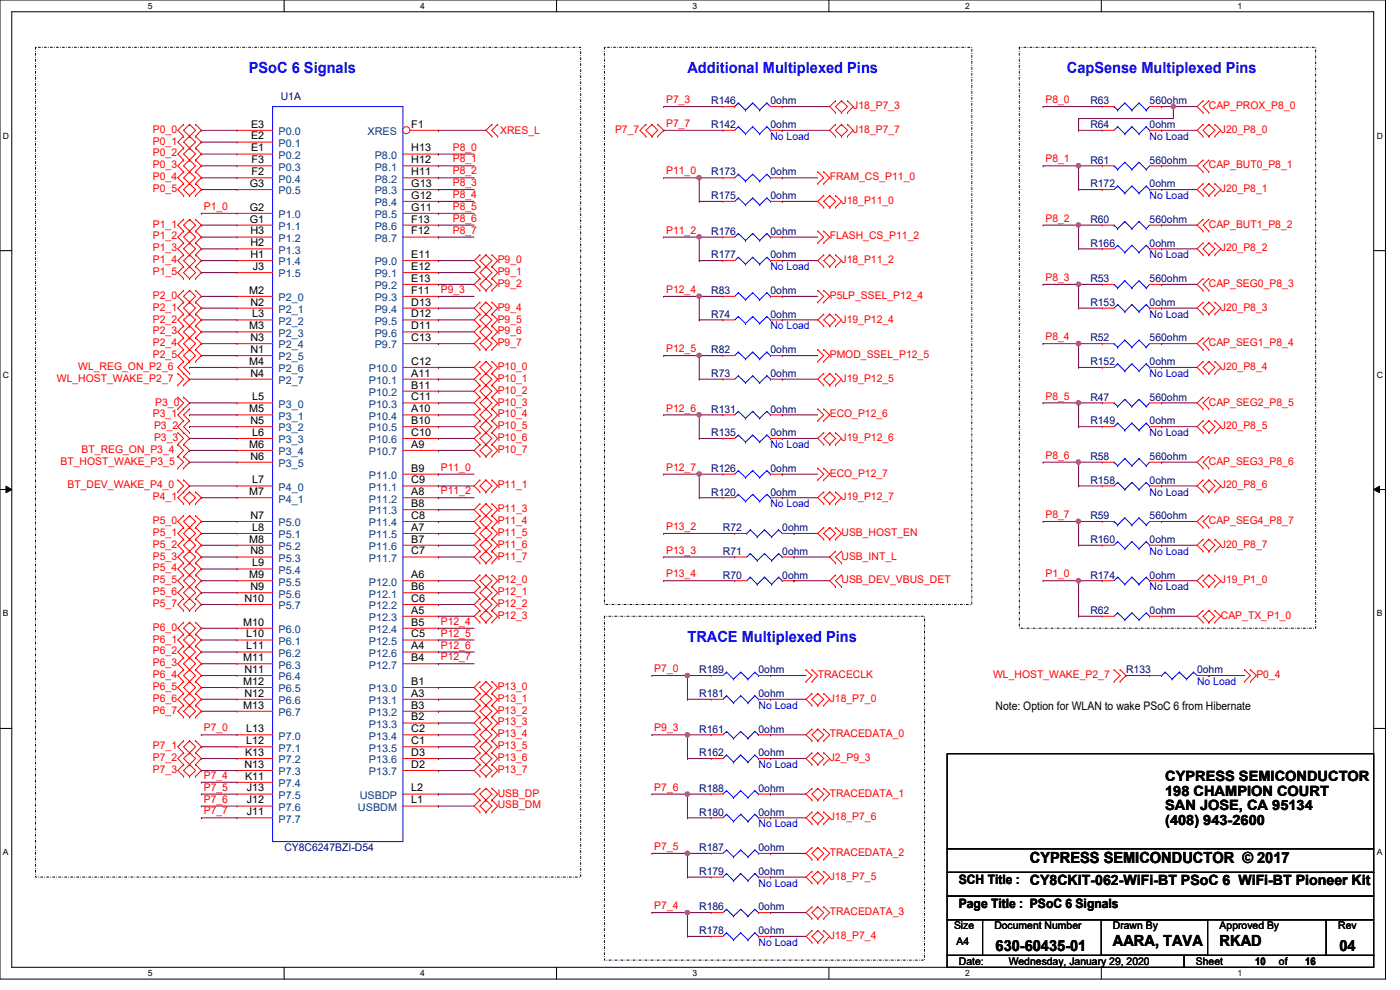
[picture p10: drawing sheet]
<svg xmlns="http://www.w3.org/2000/svg" width="297mm" height="210mm" viewBox="0 0 297 210" stroke-linecap="round" stroke-linejoin="round" font-family="sans-serif">
<defs><g id="words">
<g font-size="3.3" fill="#00f">
<text x="52.8" y="15.6">PSoC 6 Signals</text>
<text x="145.8" y="15.6">Additional Multiplexed Pins</text>
<text x="226.3" y="15.6">CapSense Multiplexed Pins</text>
<text x="145.8" y="136.3">TRACE Multiplexed Pins</text>
</g>
<g font-size="3.3">
<text x="218.5" y="183">CYPRESS SEMICONDUCTOR © 2017</text>
<text x="211.2" y="201.6">630-60435-01</text>
<text x="236.1" y="200.6">AARA, TAVA</text>
<text x="258.7" y="200.6">RKAD</text>
<text x="284.1" y="201.6">04</text>
</g>
<g font-size="3">
<text x="247.2" y="165.7">CYPRESS SEMICONDUCTOR</text>
<text x="247.2" y="168.8">198 CHAMPION COURT</text>
<text x="247.2" y="171.9">SAN JOSE, CA 95134</text>
<text x="247.2" y="175">(408) 943-2600</text>
</g>
<g font-size="2.8">
<text x="203.4" y="187.6">SCH Title : CY8CKIT-062-WiFi-BT PSoC 6 WiFi-BT Pioneer Kit</text>
<text x="203.4" y="192.7">Page Title : PSoC 6 Signals</text>
</g>
<text font-size="2.5" x="211.2" y="150.6">Note: Option for WLAN to wake PSoC 6 from Hibernate</text>
<g font-size="2.2" fill="#000080">
<text x="59.6" y="21.1">U1A</text>
<text x="150.9" y="22.1">R146</text>
<text x="163.4" y="22.1">0ohm</text>
<text x="231.3" y="22.1">R63</text>
<text x="243.9" y="22.1">560ohm</text>
<text x="150.9" y="27.2">R142</text>
<text x="163.4" y="27.2">0ohm</text>
<text x="231.3" y="27.2">R64</text>
<text x="243.9" y="27.2">0ohm</text>
<text x="231.3" y="34.7">R61</text>
<text x="243.9" y="34.7">560ohm</text>
<text x="150.9" y="37.2">R173</text>
<text x="163.4" y="37.2">0ohm</text>
<text x="231.3" y="39.8">R172</text>
<text x="243.9" y="39.8">0ohm</text>
<text x="150.9" y="42.2">R175</text>
<text x="163.4" y="42.2">0ohm</text>
<text x="231.3" y="47.3">R60</text>
<text x="243.9" y="47.3">560ohm</text>
<text x="150.9" y="49.8">R176</text>
<text x="163.4" y="49.8">0ohm</text>
<text x="231.3" y="52.3">R166</text>
<text x="243.9" y="52.3">0ohm</text>
<text x="150.9" y="54.8">R177</text>
<text x="163.4" y="54.8">0ohm</text>
<text x="231.3" y="59.9">R53</text>
<text x="243.9" y="59.9">560ohm</text>
<text x="150.9" y="62.4">R83</text>
<text x="163.4" y="62.4">0ohm</text>
<text x="231.3" y="64.9">R153</text>
<text x="243.9" y="64.9">0ohm</text>
<text x="150.9" y="67.4">R74</text>
<text x="163.4" y="67.4">0ohm</text>
<text x="150.9" y="74.9">R82</text>
<text x="163.4" y="74.9">0ohm</text>
<text x="231.3" y="72.4">R52</text>
<text x="231.3" y="77.5">R152</text>
<text x="243.9" y="77.5">0ohm</text>
<text x="243.9" y="72.4">560ohm</text>
<text x="150.9" y="80">R73</text>
<text x="163.4" y="80">0ohm</text>
<text x="150.9" y="87.5">R131</text>
<text x="163.4" y="87.5">0ohm</text>
<text x="231.3" y="85">R47</text>
<text x="243.9" y="85">560ohm</text>
<text x="150.9" y="92.5">R135</text>
<text x="163.4" y="92.5">0ohm</text>
<text x="231.3" y="90">R149</text>
<text x="243.9" y="90">0ohm</text>
<text x="150.9" y="100.1">R126</text>
<text x="163.4" y="100.1">0ohm</text>
<text x="231.3" y="97.6">R58</text>
<text x="243.9" y="97.6">560ohm</text>
<text x="150.9" y="105.1">R120</text>
<text x="163.4" y="105.1">0ohm</text>
<text x="231.3" y="102.6">R158</text>
<text x="243.9" y="102.6">0ohm</text>
<text x="153.4" y="112.6">R72</text>
<text x="165.9" y="112.6">0ohm</text>
<text x="231.3" y="110.2">R59</text>
<text x="243.9" y="110.2">560ohm</text>
<text x="153.4" y="117.7">R71</text>
<text x="165.9" y="117.7">0ohm</text>
<text x="231.3" y="115.2">R160</text>
<text x="243.9" y="115.2">0ohm</text>
<text x="153.4" y="122.7">R70</text>
<text x="165.9" y="122.7">0ohm</text>
<text x="231.3" y="122.7">R174</text>
<text x="243.9" y="122.7">0ohm</text>
<text x="231.3" y="130.3">R62</text>
<text x="243.9" y="130.3">0ohm</text>
<text x="148.3" y="142.8">R189</text>
<text x="160.9" y="142.8">0ohm</text>
<text x="238.9" y="142.8">R133</text>
<text x="254" y="142.8">0ohm</text>
<text x="148.3" y="147.9">R181</text>
<text x="160.9" y="147.9">0ohm</text>
<text x="148.3" y="155.4">R161</text>
<text x="160.9" y="155.4">0ohm</text>
<text x="148.3" y="160.4">R162</text>
<text x="160.9" y="160.4">0ohm</text>
<text x="148.3" y="168">R188</text>
<text x="160.9" y="168">0ohm</text>
<text x="148.3" y="173">R180</text>
<text x="160.9" y="173">0ohm</text>
<text x="60.3" y="180.6">CY8C6247BZI-D54</text>
<text x="148.3" y="185.6">R179</text>
<text x="148.3" y="180.6">R187</text>
<text x="160.9" y="185.6">0ohm</text>
<text x="160.9" y="180.6">0ohm</text>
<text x="148.3" y="193.1">R186</text>
<text x="160.9" y="193.1">0ohm</text>
<text x="148.3" y="198.2">R178</text>
<text x="160.9" y="198.2">0ohm</text>
</g>
<g font-size="2.2" fill="#f00">
<text x="141.3" y="21.9">P7_3</text>
<text x="181" y="23.2">J18_P7_3</text>
<text x="221.8" y="21.9">P8_0</text>
<text x="256.5" y="23.2">CAP_PROX_P8_0</text>
<text x="32.4" y="28.2">P0_0</text>
<text x="106.1" y="28.4">XRES_L</text>
<text x="130.5" y="28.2">P7_7</text>
<text x="141.3" y="26.9">P7_7</text>
<text x="181" y="28.2">J18_P7_7</text>
<text x="259" y="28.2">J20_P8_0</text>
<text x="32.4" y="30.7">P0_1</text>
<text x="32.4" y="33.2">P0_2</text>
<text x="32.4" y="35.7">P0_3</text>
<text x="96.1" y="32">P8_0</text>
<text x="96.1" y="34.5">P8_1</text>
<text x="221.8" y="34.5">P8_1</text>
<text x="256.5" y="35.7">CAP_BUT0_P8_1</text>
<text x="32.4" y="38.2">P0_4</text>
<text x="32.4" y="40.7">P0_5</text>
<text x="96.1" y="37">P8_2</text>
<text x="96.1" y="39.5">P8_3</text>
<text x="96.1" y="42">P8_4</text>
<text x="141.3" y="37">P11_0</text>
<text x="176" y="38.2">FRAM_CS_P11_0</text>
<text x="259" y="40.7">J20_P8_1</text>
<text x="43.2" y="44.5">P1_0</text>
<text x="96.1" y="44.5">P8_5</text>
<text x="96.1" y="47">P8_6</text>
<text x="178.5" y="43.3">J18_P11_0</text>
<text x="221.8" y="47">P8_2</text>
<text x="32.4" y="48.3">P1_1</text>
<text x="32.4" y="50.8">P1_2</text>
<text x="32.4" y="53.3">P1_3</text>
<text x="96.1" y="49.6">P8_7</text>
<text x="141.3" y="49.6">P11_2</text>
<text x="176" y="50.8">FLASH_CS_P11_2</text>
<text x="256.5" y="48.3">CAP_BUT1_P8_2</text>
<text x="259" y="53.3">J20_P8_2</text>
<text x="32.4" y="58.3">P1_5</text>
<text x="32.4" y="55.8">P1_4</text>
<text x="105.6" y="55.8">P9_0</text>
<text x="105.6" y="58.3">P9_1</text>
<text x="178.5" y="55.8">J18_P11_2</text>
<text x="221.8" y="59.6">P8_3</text>
<text x="32.4" y="63.4">P2_0</text>
<text x="32.4" y="65.9">P2_1</text>
<text x="93.5" y="62.1">P9_3</text>
<text x="105.6" y="65.9">P9_4</text>
<text x="105.6" y="60.9">P9_2</text>
<text x="141.3" y="62.1">P12_4</text>
<text x="176" y="63.4">P5LP_SSEL_P12_4</text>
<text x="256.5" y="60.9">CAP_SEG0_P8_3</text>
<text x="259" y="65.9">J20_P8_3</text>
<text x="32.4" y="68.4">P2_2</text>
<text x="32.4" y="70.9">P2_3</text>
<text x="105.6" y="68.4">P9_5</text>
<text x="105.6" y="70.9">P9_6</text>
<text x="178.5" y="68.4">J19_P12_4</text>
<text x="32.4" y="73.4">P2_4</text>
<text x="32.4" y="75.9">P2_5</text>
<text x="105.6" y="73.4">P9_7</text>
<text x="141.3" y="74.7">P12_5</text>
<text x="176" y="75.9">PMOD_SSEL_P12_5</text>
<text x="221.8" y="72.2">P8_4</text>
<text x="256.5" y="73.4">CAP_SEG1_P8_4</text>
<text x="12.1" y="81">WL_HOST_WAKE_P2_7</text>
<text x="16.6" y="78.4">WL_REG_ON_P2_6</text>
<text x="105.6" y="78.4">P10_0</text>
<text x="105.6" y="81">P10_1</text>
<text x="105.6" y="83.5">P10_2</text>
<text x="178.5" y="81">J19_P12_5</text>
<text x="259" y="78.4">J20_P8_4</text>
<text x="32.4" y="88.5">P3_1</text>
<text x="32.9" y="86">P3_0</text>
<text x="105.6" y="86">P10_3</text>
<text x="105.6" y="88.5">P10_4</text>
<text x="141.3" y="87.3">P12_6</text>
<text x="176" y="88.5">ECO_P12_6</text>
<text x="221.8" y="84.8">P8_5</text>
<text x="256.5" y="86">CAP_SEG2_P8_5</text>
<text x="32.7" y="93.6">P3_3</text>
<text x="32.7" y="91">P3_2</text>
<text x="105.6" y="91">P10_5</text>
<text x="105.6" y="93.6">P10_6</text>
<text x="178.5" y="93.6">J19_P12_6</text>
<text x="259" y="91">J20_P8_5</text>
<text x="12.8" y="98.6">BT_HOST_WAKE_P3_5</text>
<text x="17.3" y="96.1">BT_REG_ON_P3_4</text>
<text x="93.5" y="99.9">P11_0</text>
<text x="105.6" y="96.1">P10_7</text>
<text x="141.3" y="99.9">P12_7</text>
<text x="176" y="101.1">ECO_P12_7</text>
<text x="221.8" y="97.3">P8_6</text>
<text x="256.5" y="98.6">CAP_SEG3_P8_6</text>
<text x="14.3" y="103.6">BT_DEV_WAKE_P4_0</text>
<text x="32.4" y="106.1">P4_1</text>
<text x="93.5" y="104.9">P11_2</text>
<text x="105.6" y="103.6">P11_1</text>
<text x="178.5" y="106.1">J19_P12_7</text>
<text x="259" y="103.6">J20_P8_6</text>
<text x="32.4" y="111.2">P5_0</text>
<text x="32.4" y="113.7">P5_1</text>
<text x="105.6" y="108.6">P11_3</text>
<text x="105.6" y="111.2">P11_4</text>
<text x="105.6" y="113.7">P11_5</text>
<text x="141.3" y="112.4">P13_2</text>
<text x="178.5" y="113.7">USB_HOST_EN</text>
<text x="221.8" y="109.9">P8_7</text>
<text x="256.5" y="111.2">CAP_SEG4_P8_7</text>
<text x="32.4" y="116.2">P5_2</text>
<text x="32.4" y="118.7">P5_3</text>
<text x="105.6" y="116.2">P11_6</text>
<text x="105.6" y="118.7">P11_7</text>
<text x="141.3" y="117.4">P13_3</text>
<text x="178.5" y="118.7">USB_INT_L</text>
<text x="259" y="116.2">J20_P8_7</text>
<text x="32.4" y="121.2">P5_4</text>
<text x="32.4" y="123.7">P5_5</text>
<text x="105.6" y="123.7">P12_0</text>
<text x="141.3" y="122.5">P13_4</text>
<text x="178.5" y="123.7">USB_DEV_VBUS_DET</text>
<text x="221.8" y="122.5">P1_0</text>
<text x="259" y="123.7">J19_P1_0</text>
<text x="32.4" y="128.7">P5_7</text>
<text x="32.4" y="126.2">P5_6</text>
<text x="105.6" y="126.2">P12_1</text>
<text x="105.6" y="128.7">P12_2</text>
<text x="105.6" y="131.3">P12_3</text>
<text x="259" y="131.3">CAP_TX_P1_0</text>
<text x="32.4" y="133.8">P6_0</text>
<text x="32.4" y="136.3">P6_1</text>
<text x="93.5" y="132.5">P12_4</text>
<text x="93.5" y="135">P12_5</text>
<text x="93.5" y="137.6">P12_6</text>
<text x="32.4" y="138.8">P6_2</text>
<text x="32.4" y="141.3">P6_3</text>
<text x="32.4" y="143.8">P6_4</text>
<text x="93.5" y="140.1">P12_7</text>
<text x="138.8" y="142.6">P7_0</text>
<text x="173.5" y="143.8">TRACECLK</text>
<text x="210.7" y="143.8">WL_HOST_WAKE_P2_7</text>
<text x="266.5" y="143.8">P0_4</text>
<text x="32.4" y="146.3">P6_5</text>
<text x="32.4" y="148.9">P6_6</text>
<text x="105.6" y="146.3">P13_0</text>
<text x="105.6" y="148.9">P13_1</text>
<text x="176" y="148.9">J18_P7_0</text>
<text x="32.4" y="151.4">P6_7</text>
<text x="43.2" y="155.2">P7_0</text>
<text x="105.6" y="153.9">P13_3</text>
<text x="105.6" y="151.4">P13_2</text>
<text x="138.8" y="155.2">P9_3</text>
<text x="32.4" y="158.9">P7_1</text>
<text x="32.4" y="161.5">P7_2</text>
<text x="105.6" y="158.9">P13_5</text>
<text x="105.6" y="161.5">P13_6</text>
<text x="105.6" y="156.4">P13_4</text>
<text x="176" y="156.4">TRACEDATA_0</text>
<text x="176" y="161.5">J2_P9_3</text>
<text x="32.4" y="164">P7_3</text>
<text x="43.2" y="165.2">P7_4</text>
<text x="43.2" y="167.7">P7_5</text>
<text x="105.6" y="164">P13_7</text>
<text x="138.8" y="167.7">P7_6</text>
<text x="43.2" y="170.3">P7_6</text>
<text x="43.2" y="172.8">P7_7</text>
<text x="105.6" y="169">USB_DP</text>
<text x="105.6" y="171.5">USB_DM</text>
<text x="176" y="169">TRACEDATA_1</text>
<text x="176" y="174">J18_P7_6</text>
<text x="138.8" y="180.3">P7_5</text>
<text x="176" y="181.6">TRACEDATA_2</text>
<text x="176" y="186.6">J18_P7_5</text>
<text x="138.8" y="192.9">P7_4</text>
<text x="176" y="194.1">TRACEDATA_3</text>
<text x="176" y="199.2">J18_P7_4</text>
</g>
<g font-size="2.2">
<text x="53.3" y="27.1">E3</text>
<text x="53.3" y="29.6">E2</text>
<text x="87.2" y="27.1">F1</text>
<text x="53.3" y="32.1">E1</text>
<text x="53.4" y="34.6">F3</text>
<text x="87.2" y="32.1">H13</text>
<text x="87.2" y="34.6">H12</text>
<text x="53" y="39.7">G3</text>
<text x="53.4" y="37.2">F2</text>
<text x="87.2" y="37.2">H11</text>
<text x="87.2" y="39.7">G13</text>
<text x="53" y="44.7">G2</text>
<text x="53" y="47.2">G1</text>
<text x="87.2" y="42.2">G12</text>
<text x="87.2" y="44.7">G11</text>
<text x="87.2" y="47.2">F13</text>
<text x="53.1" y="49.7">H3</text>
<text x="53.1" y="52.2">H2</text>
<text x="87.2" y="49.7">F12</text>
<text x="53.1" y="54.7">H1</text>
<text x="53.6" y="57.3">J3</text>
<text x="87.2" y="54.7">E11</text>
<text x="87.2" y="57.3">E12</text>
<text x="87.2" y="59.8">E13</text>
<text x="52.9" y="62.3">M2</text>
<text x="53.1" y="64.8">N2</text>
<text x="87.2" y="62.3">F11</text>
<text x="87.2" y="64.8">D13</text>
<text x="52.9" y="69.8">M3</text>
<text x="53.5" y="67.3">L3</text>
<text x="87.2" y="67.3">D12</text>
<text x="87.2" y="69.8">D11</text>
<text x="52.9" y="77.4">M4</text>
<text x="53.1" y="72.3">N3</text>
<text x="53.1" y="74.9">N1</text>
<text x="87.2" y="72.3">C13</text>
<text x="87.2" y="77.4">C12</text>
<text x="53.1" y="79.9">N4</text>
<text x="87.2" y="79.9">A11</text>
<text x="87.2" y="82.4">B11</text>
<text x="52.9" y="87.5">M5</text>
<text x="53.1" y="90">N5</text>
<text x="53.5" y="84.9">L5</text>
<text x="87.2" y="84.9">C11</text>
<text x="87.2" y="87.5">A10</text>
<text x="87.2" y="90">B10</text>
<text x="52.9" y="95">M6</text>
<text x="53.5" y="92.5">L6</text>
<text x="87.2" y="92.5">C10</text>
<text x="87.2" y="95">A9</text>
<text x="53.1" y="97.5">N6</text>
<text x="87.2" y="100">B9</text>
<text x="52.9" y="105">M7</text>
<text x="53.5" y="102.5">L7</text>
<text x="87.2" y="102.5">C9</text>
<text x="87.2" y="105">A8</text>
<text x="87.2" y="107.6">B8</text>
<text x="53.1" y="110.1">N7</text>
<text x="53.5" y="112.6">L8</text>
<text x="87.2" y="110.1">C8</text>
<text x="87.2" y="112.6">A7</text>
<text x="52.9" y="115.1">M8</text>
<text x="53.1" y="117.6">N8</text>
<text x="87.2" y="115.1">B7</text>
<text x="87.2" y="117.6">C7</text>
<text x="52.9" y="122.6">M9</text>
<text x="53.1" y="125.2">N9</text>
<text x="53.5" y="120.1">L9</text>
<text x="87.2" y="122.6">A6</text>
<text x="87.2" y="125.2">B6</text>
<text x="51.9" y="127.7">N10</text>
<text x="87.2" y="127.7">C6</text>
<text x="87.2" y="130.2">A5</text>
<text x="51.6" y="132.7">M10</text>
<text x="52.2" y="135.2">L10</text>
<text x="52.2" y="137.8">L11</text>
<text x="87.2" y="132.7">B5</text>
<text x="87.2" y="135.2">C5</text>
<text x="87.2" y="137.8">A4</text>
<text x="51.6" y="140.3">M11</text>
<text x="51.9" y="142.7">N11</text>
<text x="87.2" y="140.3">B4</text>
<text x="51.6" y="145.3">M12</text>
<text x="51.9" y="147.8">N12</text>
<text x="87.2" y="145.3">B1</text>
<text x="87.2" y="147.8">A3</text>
<text x="51.6" y="150.3">M13</text>
<text x="52.2" y="155.3">L13</text>
<text x="87.2" y="150.3">B3</text>
<text x="87.2" y="152.8">B2</text>
<text x="87.2" y="155.3">C2</text>
<text x="52" y="160.4">K13</text>
<text x="52.2" y="157.9">L12</text>
<text x="87.2" y="157.9">C1</text>
<text x="87.2" y="160.4">D3</text>
<text x="51.9" y="162.9">N13</text>
<text x="52" y="165.4">K11</text>
<text x="52.4" y="167.9">J13</text>
<text x="87.2" y="162.9">D2</text>
<text x="87.2" y="167.9">L2</text>
<text x="52.4" y="170.4">J12</text>
<text x="52.4" y="172.9">J11</text>
<text x="87.2" y="170.4">L1</text>
<text x="202.4" y="197.1">Size</text>
<text x="210.9" y="197.1">Document Number</text>
<text x="236.1" y="197.1">Drawn By</text>
<text x="258.7" y="197.1">Approved By</text>
<text x="283.9" y="197.1">Rev</text>
<text x="202.9" y="200.4">A4</text>
<text x="203.4" y="204.7">Date:</text>
<text x="214" y="204.7">Wednesday, January 29, 2020</text>
<text x="253.7" y="204.7">Sheet</text>
<text x="266.3" y="204.7">10</text>
<text x="271.3" y="204.7">of</text>
<text x="276.9" y="204.7">16</text>
</g>
<g font-size="2.2" fill="#004080">
<text x="59.1" y="28.7">P0.0</text>
<text x="78" y="28.7">XRES</text>
<text x="59.1" y="31.2">P0.1</text>
<text x="59.1" y="33.7">P0.2</text>
<text x="79.5" y="33.7">P8.0</text>
<text x="59.1" y="36.2">P0.3</text>
<text x="59.1" y="38.7">P0.4</text>
<text x="59.1" y="41.2">P0.5</text>
<text x="79.5" y="36.2">P8.1</text>
<text x="79.5" y="38.7">P8.2</text>
<text x="79.5" y="41.2">P8.3</text>
<text x="59.1" y="46.3">P1.0</text>
<text x="79.5" y="43.7">P8.4</text>
<text x="79.5" y="46.3">P8.5</text>
<text x="59.1" y="48.8">P1.1</text>
<text x="59.1" y="51.3">P1.2</text>
<text x="59.1" y="53.8">P1.3</text>
<text x="79.5" y="48.8">P8.6</text>
<text x="79.5" y="51.3">P8.7</text>
<text x="59.1" y="56.3">P1.4</text>
<text x="59.1" y="58.8">P1.5</text>
<text x="79.5" y="56.3">P9.0</text>
<text x="79.5" y="58.8">P9.1</text>
<text x="59.1" y="63.9">P2_0</text>
<text x="79.5" y="61.3">P9.2</text>
<text x="79.5" y="63.9">P9.3</text>
<text x="59.1" y="66.4">P2_1</text>
<text x="59.1" y="68.9">P2_2</text>
<text x="59.1" y="71.4">P2_3</text>
<text x="79.5" y="66.4">P9.4</text>
<text x="79.5" y="68.9">P9.5</text>
<text x="79.5" y="71.4">P9.6</text>
<text x="59.1" y="73.9">P2_4</text>
<text x="59.1" y="76.5">P2_5</text>
<text x="79.5" y="73.9">P9.7</text>
<text x="59.1" y="79">P2_6</text>
<text x="59.1" y="81.4">P2_7</text>
<text x="78.2" y="79">P10.0</text>
<text x="78.2" y="81.4">P10.1</text>
<text x="78.2" y="84">P10.2</text>
<text x="59.1" y="86.5">P3_0</text>
<text x="59.1" y="89">P3_1</text>
<text x="78.2" y="86.5">P10.3</text>
<text x="78.2" y="89">P10.4</text>
<text x="59.1" y="91.5">P3_2</text>
<text x="59.1" y="94">P3_3</text>
<text x="78.2" y="91.5">P10.5</text>
<text x="78.2" y="94">P10.6</text>
<text x="59.1" y="96.6">P3_4</text>
<text x="59.1" y="99.1">P3_5</text>
<text x="78.2" y="96.6">P10.7</text>
<text x="78.2" y="101.6">P11.0</text>
<text x="59.1" y="104.1">P4_0</text>
<text x="59.1" y="106.6">P4_1</text>
<text x="78.2" y="104.1">P11.1</text>
<text x="78.2" y="106.6">P11.2</text>
<text x="59.1" y="111.6">P5.0</text>
<text x="78.2" y="109.1">P11.3</text>
<text x="78.2" y="111.6">P11.4</text>
<text x="59.1" y="114.2">P5.1</text>
<text x="59.1" y="116.7">P5.2</text>
<text x="59.1" y="119.2">P5.3</text>
<text x="78.2" y="114.2">P11.5</text>
<text x="78.2" y="116.7">P11.6</text>
<text x="78.2" y="119.2">P11.7</text>
<text x="59.1" y="121.7">P5.4</text>
<text x="59.1" y="124.2">P5.5</text>
<text x="78.2" y="124.2">P12.0</text>
<text x="59.1" y="126.7">P5.6</text>
<text x="59.1" y="129.2">P5.7</text>
<text x="78.2" y="126.7">P12.1</text>
<text x="78.2" y="129.2">P12.2</text>
<text x="78.2" y="131.7">P12.3</text>
<text x="59.1" y="134.3">P6.0</text>
<text x="59.1" y="136.8">P6.1</text>
<text x="78.2" y="134.3">P12.4</text>
<text x="78.2" y="136.8">P12.5</text>
<text x="59.1" y="139.3">P6.2</text>
<text x="59.1" y="141.8">P6.3</text>
<text x="78.2" y="139.3">P12.6</text>
<text x="78.2" y="141.8">P12.7</text>
<text x="59.1" y="144.3">P6.4</text>
<text x="59.1" y="146.9">P6.5</text>
<text x="59.1" y="149.4">P6.6</text>
<text x="78.2" y="146.9">P13.0</text>
<text x="78.2" y="149.4">P13.1</text>
<text x="59.1" y="151.9">P6.7</text>
<text x="78.2" y="151.9">P13.2</text>
<text x="78.2" y="154.4">P13.3</text>
<text x="59.1" y="156.9">P7.0</text>
<text x="59.1" y="159.4">P7.1</text>
<text x="59.1" y="161.9">P7.2</text>
<text x="78.2" y="156.9">P13.4</text>
<text x="78.2" y="159.4">P13.5</text>
<text x="78.2" y="161.9">P13.6</text>
<text x="59.1" y="167">P7.4</text>
<text x="59.1" y="164.5">P7.3</text>
<text x="78.2" y="164.5">P13.7</text>
<text x="59.1" y="169.5">P7.5</text>
<text x="59.1" y="172">P7.6</text>
<text x="75.9" y="172">USBDM</text>
<text x="76.3" y="169.5">USBDP</text>
<text x="59.1" y="174.5">P7.7</text>
</g>
<g font-size="2.2" fill="#00f">
<text x="163.4" y="29.7">No Load</text>
<text x="243.9" y="29.7">No Load</text>
<text x="243.9" y="42.2">No Load</text>
<text x="163.4" y="57.3">No Load</text>
<text x="243.9" y="54.8">No Load</text>
<text x="163.4" y="69.9">No Load</text>
<text x="243.9" y="67.4">No Load</text>
<text x="243.9" y="80">No Load</text>
<text x="163.4" y="95">No Load</text>
<text x="243.9" y="92.5">No Load</text>
<text x="163.4" y="107.6">No Load</text>
<text x="243.9" y="105.1">No Load</text>
<text x="243.9" y="117.7">No Load</text>
<text x="243.9" y="125.2">No Load</text>
<text x="254" y="145.3">No Load</text>
<text x="160.9" y="150.4">No Load</text>
<text x="160.9" y="162.9">No Load</text>
<text x="160.9" y="175.5">No Load</text>
<text x="160.9" y="188.1">No Load</text>
<text x="160.9" y="200.7">No Load</text>
</g>
<g font-size="1.8">
<text x="31.4" y="1.9">5</text>
<text x="89.2" y="1.9">4</text>
<text x="146.9" y="1.9">3</text>
<text x="204.7" y="1.9">2</text>
<text x="262.5" y="1.9">1</text>
<text x=".6" y="29.4">D</text>
<text x="292.1" y="29.4">D</text>
<text x=".6" y="80.1">C</text>
<text x="292.1" y="80.1">C</text>
<text x=".6" y="130.8">B</text>
<text x="292.1" y="130.8">B</text>
<text x=".6" y="181.4">A</text>
<text x="292.1" y="181.4">A</text>
<text x="31.4" y="207.1">5</text>
<text x="89.2" y="207.1">4</text>
<text x="146.9" y="207.1">3</text>
<text x="204.7" y="207.1">2</text>
<text x="262.5" y="207.1">1</text>
</g>
</g></defs>
<path d="M0 0h293.9v207.7h-293.9zM2.5 2.5h288.9v202.7h-288.9z" fill="none" stroke="#000" stroke-width=".21"/>
<g fill="#fff">
<path d="M31.4 .3h.9v1.9h-.9z"/>
<path d="M31.4 205.4h.9v2h-.9z"/>
</g>
<path d="M60.3 0v2.5M60.3 205.2v2.5" fill="none" stroke="#000" stroke-width=".21"/>
<g fill="#fff">
<path d="M89.2 .3h.9v1.9h-.9z"/>
<path d="M89.2 205.4h.9v2h-.9z"/>
</g>
<path d="M118.1 0v2.5M118.1 205.2v2.5" fill="none" stroke="#000" stroke-width=".21"/>
<g fill="#fff">
<path d="M146.9 .3h1v1.9h-1z"/>
<path d="M146.9 205.4h1v2h-1z"/>
</g>
<path d="M175.9 0v2.5M175.9 205.2v2.5" fill="none" stroke="#000" stroke-width=".21"/>
<g fill="#fff">
<path d="M204.7 .3h1v1.9h-1z"/>
<path d="M204.7 205.4h1v2h-1z"/>
</g>
<path d="M233.6 0v2.5M233.6 205.2v2.5" fill="none" stroke="#000" stroke-width=".21"/>
<g fill="#fff">
<path d="M262.5 .3h1v1.9h-1z"/>
<path d="M262.5 205.4h1v2h-1z"/>
<path d="M.6 27.8h1.3v2h-1.3z"/>
<path d="M292.1 27.8h1.2v2h-1.2z"/>
<path d="M.6 78.5h1.3v2h-1.3z"/>
<path d="M292.1 78.5h1.2v2h-1.2z"/>
</g>
<path d="M0 53.2h2.5M291.4 53.2h2.5" fill="none" stroke="#000" stroke-width=".21"/>
<g fill="#fff">
<path d="M.6 129.2h1.2v1.9h-1.2z"/>
<path d="M292.1 129.2h1.1v1.9h-1.1z"/>
</g>
<path d="M0 103.8h2.5M1.3 103.1l1.2 .7-1.2 .7zM291.4 103.8l1.3-.7v1.4zM291.4 103.8h2.5" fill="none" stroke="#000" stroke-width=".21"/>
<path d="M1.3 103.1l1.2 .7-1.2 .7zM291.4 103.8l1.3-.7v1.4z" fill="#000"/>
<g fill="#fff">
<path d="M.6 179.8h1.2v2h-1.2z"/>
<path d="M292.1 179.8h1.1v2h-1.1z"/>
</g>
<path d="M0 154.5h2.5M200.9 159.9h90.5v20.1h-90.5zM291.4 154.5h2.5M200.9 180h90.5v5h-90.5zM200.9 185h90.5v5.1h-90.5zM200.9 195.1h7.5v7.5h-7.5zM200.9 190.1h90.5v5h-90.5zM208.4 195.1h72.9v7.5h-72.9zM233.6 195.1h22.6v7.5h-22.6zM281.3 195.1h10.1v7.5h-10.1zM200.9 202.6h50.3v2.6h-50.3zM251.2 202.6h40.2v2.6h-40.2z" fill="none" stroke="#000" stroke-width=".21"/>
<path d="M7.5 10h115.7v176.1h-115.7zM128.2 10h78v118.2h-78zM216.2 10h62.9v123.3h-62.9zM128.2 130.7h67.9v73h-67.9z" fill="none" stroke="#000" stroke-width=".21" stroke-dasharray=".4 .4 0 .4"/>
<g fill="none" stroke="#f00" stroke-width=".21">
<path d="M38.9 28.9h.1M38.9 26.4h.1M38.9 31.4h.1M38.9 34h.1M38.9 36.4h.1M38.9 38.9h.1M38.9 26.4l-1.2 1.2 1.2 1.3M38.9 28.9l-1.2 1.2 1.2 1.3M38.9 31.4l-1.2 1.3 1.2 1.3M38.9 34l-1.2 1.2 1.2 1.2M38.9 36.4l-1.2 1.3 1.2 1.2M38.9 38.9l-1.2 1.3 1.2 1.3"/>
<path d="M40.2 26.4h.1M40.2 28.9h.1M40.2 31.4h.1M40.2 34h.1M40.2 36.4h.1M40.2 38.9h.1M40.2 26.4l1.3 1.2-1.3 1.3M40.2 26.4l-1.3 1.2 1.3 1.3M40.2 28.9l1.3 1.2-2.6 2.6 1.3 1.3M40.2 28.9l-1.3 1.2 2.6 2.6-1.3 1.3M40.2 34l1.3 1.2-2.6 2.5 1.3 1.2M40.2 34l-1.3 1.2 2.6 2.5-1.3 1.2"/>
<path d="M40.2 38.9l1.3 1.3-1.3 1.3M40.2 38.9l-1.3 1.3 1.3 1.3M41.5 28.9h.1M41.5 26.4h.1M41.5 31.4h.1M41.5 34h.1M41.5 36.4h.1M41.5 38.9h.1M41.5 26.4l1.2 1.2-1.2 1.3M41.5 28.9l1.2 1.2-1.2 1.3M41.5 31.4l1.2 1.3-1.2 1.3M41.5 34l1.2 1.2-1.2 1.2"/>
<path d="M41.5 36.4l1.2 1.3-1.2 1.2M41.5 38.9l1.2 1.3-1.2 1.3M50.3 27.6h.1M50.3 30.1h.1M50.3 32.7h.1M50.3 35.2h.1M50.3 37.7h.1M50.3 27.6h7.5M50.3 30.1h7.5M50.3 32.7h7.5M50.3 35.2h7.5M50.3 37.7h7.5"/>
<path d="M85.5 32.7h7.5M85.5 35.2h7.5M85.5 37.7h7.5M93 32.7h.1M93 35.2h.1M93 37.7h.1M104.4 26.4h.1M104.4 28.9h.1M104.4 26.4l-1.3 1.2 1.3 1.3M105.6 28.9h.1M105.6 26.4h.1M105.6 26.4l-1.2 1.2 1.2 1.3"/>
<path d="M137 28.9h.1M137 26.4h.1M137 26.4l-1.2 1.2 1.2 1.3M138.3 26.4h.1M138.3 28.9h.1M138.3 26.4l-1.3 1.2 1.3 1.3M138.3 26.4l1.2 1.2-1.2 1.3M139.5 28.9h.1M139.5 26.4h.1M139.5 26.4l1.3 1.2-1.3 1.3M153.4 27.6h.1M153.4 27.6h2.5"/>
<path d="M163.4 27.6h2.5M165.9 27.6h.1M173.5 38.9h.1M173.5 36.4h.1M173.5 36.4l1.3 1.3-1.3 1.2M174.8 38.9h.1M174.8 36.4h.1M174.8 36.4l1.2 1.3-1.2 1.2M177.2 28.9h.1M177.2 26.4h.1M177.2 21.4h.1M177.2 23.9h.1"/>
<path d="M177.2 26.4l-1.2 1.2 1.2 1.3M177.2 21.4l-1.2 1.2 1.2 1.3M178.5 26.4h.1M178.5 28.9h.1M178.5 23.9h.1M178.5 21.4h.1M178.5 26.4l-1.3 1.2 1.3 1.3M178.5 26.4l1.3 1.2-1.3 1.3M178.5 21.4l-1.3 1.2 1.3 1.3M178.5 21.4l1.3 1.2-1.3 1.3M179.8 28.9h.1M179.8 26.4h.1"/>
<path d="M179.8 21.4h.1M179.8 23.9h.1M179.8 26.4l1.2 1.2-1.2 1.3M179.8 21.4l1.2 1.2-1.2 1.3M233.8 22.6h.1M233.8 27.6h.1M233.8 22.6h2.5M233.8 27.6h2.5M243.9 22.6h2.5M243.9 27.6h2.5M246.4 22.6h.1M246.4 27.6h.1"/>
<path d="M255.2 28.9h.1M255.2 26.4h.1M255.2 38.9h.1M255.2 21.4h.1M255.2 23.9h.1M255.2 34h.1M255.2 36.4h.1M255.2 26.4l-1.2 1.2 1.2 1.3M255.2 21.4l-1.2 1.2 1.2 1.3M255.2 38.9l-1.2 1.3 1.2 1.3M255.2 34l-1.2 1.2 1.2 1.2M256.5 26.4h.1"/>
<path d="M256.5 28.9h.1M256.5 38.9h.1M256.5 23.9h.1M256.5 21.4h.1M256.5 36.4h.1M256.5 34h.1M256.5 26.4l-1.3 1.2 1.3 1.3M256.5 26.4l1.2 1.2-1.2 1.3M256.5 38.9l-1.3 1.3 1.3 1.3M256.5 38.9l1.2 1.3-1.2 1.3M256.5 21.4l-1.3 1.2 1.3 1.3M256.5 34l-1.3 1.2 1.3 1.2"/>
<path d="M257.7 28.9h.1M257.7 26.4h.1M257.7 38.9h.1M257.7 26.4l1.3 1.2-1.3 1.3M257.7 38.9l1.3 1.3-1.3 1.3M38.9 41.5h.1M38.9 49h.1M38.9 46.5h.1M38.9 51.5h.1M38.9 54.1h.1M38.9 59.1h.1M38.9 56.6h.1"/>
<path d="M38.9 46.5l-1.2 1.3 1.2 1.2M38.9 54.1l-1.2 1.2 1.2 1.3M38.9 49l-1.2 1.3 1.2 1.2M38.9 51.5l-1.2 1.3 1.2 1.3M38.9 56.6l-1.2 1.2 1.2 1.3M40.2 41.5h.1M40.2 46.5h.1M40.2 49h.1M40.2 51.5h.1M40.2 54.1h.1M40.2 56.6h.1M40.2 59.1h.1"/>
<path d="M40.2 46.5l1.3 1.3-2.6 2.5 1.3 1.2M40.2 46.5l-1.3 1.3 2.6 2.5-1.3 1.2M40.2 51.5l1.3 1.3-1.3 1.3M40.2 51.5l-1.3 1.3 1.3 1.3M40.2 54.1l-1.3 1.2 2.6 2.5-1.3 1.3M40.2 54.1l1.3 1.2-2.6 2.5 1.3 1.3M41.5 41.5h.1M41.5 49h.1M41.5 46.5h.1M41.5 51.5h.1M41.5 54.1h.1M41.5 59.1h.1"/>
<path d="M41.5 56.6h.1M41.5 46.5l1.2 1.3-1.2 1.2M41.5 49l1.2 1.3-1.2 1.2M41.5 54.1l1.2 1.2-1.2 1.3M41.5 51.5l1.2 1.3-1.2 1.3M41.5 56.6l1.2 1.2-1.2 1.3M50.3 40.2h.1M50.3 45.3h.1M50.3 47.8h.1M50.3 50.3h.1M50.3 52.8h.1M50.3 55.3h.1"/>
<path d="M50.3 57.8h.1M50.3 40.2h7.5M50.3 45.3h7.5M50.3 47.8h7.5M50.3 50.3h7.5M50.3 52.8h7.5M50.3 55.3h7.5M50.3 57.8h7.5M85.5 40.2h7.5M85.5 45.3h7.5M85.5 47.8h7.5M85.5 50.3h7.5"/>
<path d="M85.5 55.3h7.5M85.5 57.8h7.5M85.5 42.7h7.5M93 40.2h.1M93 42.7h.1M93 45.3h.1M93 47.8h.1M93 50.3h.1M93 55.3h.1M93 57.8h.1M101.8 56.6h.1M101.8 54.1h.1"/>
<path d="M101.8 59.1h.1M101.8 54.1l-1.2 1.2 1.2 1.3M101.8 59.1l-1.2 1.2 1.2 1.3M101.8 56.6l-1.2 1.2 1.2 1.3M103.1 54.1h.1M103.1 56.6h.1M103.1 59.1h.1M103.1 54.1l-1.3 1.2 2.6 2.5-1.3 1.3M103.1 54.1l1.3 1.2-2.6 2.5 1.3 1.3M103.1 59.1l-1.3 1.2 1.3 1.3M103.1 59.1l1.3 1.2-1.3 1.3M104.4 56.6h.1"/>
<path d="M104.4 54.1h.1M104.4 59.1h.1M104.4 54.1l1.2 1.2-1.2 1.3M104.4 56.6l1.2 1.2-1.2 1.3M104.4 59.1l1.2 1.2-1.2 1.3M173.5 51.5h.1M173.5 49h.1M173.5 49l1.3 1.3-1.3 1.2M174.8 56.6h.1M174.8 54.1h.1M174.8 51.5h.1M174.8 49h.1"/>
<path d="M174.8 44h.1M174.8 41.5h.1M174.8 54.1l-1.3 1.2 1.3 1.3M174.8 49l1.2 1.3-1.2 1.2M174.8 41.5l-1.3 1.2 1.3 1.3M176 54.1h.1M176 56.6h.1M176 41.5h.1M176 44h.1M176 54.1l-1.2 1.2 1.2 1.3M176 54.1l1.2 1.2-1.2 1.3M176 41.5l-1.2 1.2 1.2 1.3"/>
<path d="M176 41.5l1.2 1.2-1.2 1.3M177.2 56.6h.1M177.2 54.1h.1M177.2 44h.1M177.2 41.5h.1M177.2 54.1l1.3 1.2-1.3 1.3M177.2 41.5l1.3 1.2-1.3 1.3M255.2 41.5h.1M255.2 54.1h.1M255.2 51.5h.1M255.2 46.5h.1M255.2 49h.1"/>
<path d="M255.2 59.1h.1M255.2 51.5l-1.2 1.3 1.2 1.3M255.2 59.1l-1.2 1.2 1.2 1.3M255.2 46.5l-1.2 1.3 1.2 1.2M256.5 41.5h.1M256.5 51.5h.1M256.5 54.1h.1M256.5 49h.1M256.5 46.5h.1M256.5 59.1h.1M256.5 51.5l-1.3 1.3 1.3 1.3M256.5 51.5l1.2 1.3-1.2 1.3"/>
<path d="M256.5 46.5l-1.3 1.3 1.3 1.2M256.5 59.1l-1.3 1.2 1.3 1.3M257.7 41.5h.1M257.7 54.1h.1M257.7 51.5h.1M257.7 51.5l1.3 1.3-1.3 1.3M37.7 79.2h.1M37.7 79.2l1.2 1.2-1.2 1.3M38.9 64.1h.1M38.9 61.6h.1M38.9 66.6h.1M38.9 69.1h.1"/>
<path d="M38.9 71.7h.1M38.9 74.2h.1M38.9 76.7h.1M38.9 79.2h.1M38.9 66.6l-1.2 1.3 1.2 1.2M38.9 61.6l-1.2 1.3 1.2 1.2M38.9 64.1l-1.2 1.3 1.2 1.2M38.9 69.1l-1.2 1.3 1.2 1.3M38.9 71.7l-1.2 1.2 1.2 1.3M38.9 74.2l-1.2 1.2 1.2 1.3M38.9 79.2l1.3 1.2-1.3 1.3M38.9 76.7l-1.2 1.2 1.2 1.3"/>
<path d="M40.2 61.6h.1M40.2 64.1h.1M40.2 66.6h.1M40.2 69.1h.1M40.2 71.7h.1M40.2 74.2h.1M40.2 76.7h.1M40.2 79.2h.1M40.2 61.6l1.3 1.3-1.3 1.2M40.2 61.6l-1.3 1.3 1.3 1.2M40.2 64.1l1.3 1.3-1.3 1.2M40.2 64.1l-1.3 1.3 1.3 1.2"/>
<path d="M40.2 66.6l1.3 1.3-2.6 2.5 1.3 1.3M40.2 66.6l-1.3 1.3 2.6 2.5-1.3 1.3M40.2 71.7l1.3 1.2-2.6 2.5 1.3 1.3M40.2 71.7l-1.3 1.2 2.6 2.5-1.3 1.3M40.2 76.7l-1.3 1.2 1.3 1.3M41.5 64.1h.1M41.5 61.6h.1M41.5 66.6h.1M41.5 69.1h.1M41.5 71.7h.1M41.5 74.2h.1M41.5 76.7h.1"/>
<path d="M41.5 61.6l1.2 1.3-1.2 1.2M41.5 66.6l1.2 1.3-1.2 1.2M41.5 64.1l1.2 1.3-1.2 1.2M41.5 69.1l1.2 1.3-1.2 1.3M41.5 71.7l1.2 1.2-1.2 1.3M41.5 74.2l1.2 1.2-1.2 1.3M50.3 62.9h.1M50.3 65.4h.1M50.3 67.9h.1M50.3 70.4h.1M50.3 72.9h.1M50.3 77.9h.1"/>
<path d="M50.3 72.9h7.5M50.3 62.9h7.5M50.3 65.4h7.5M50.3 67.9h7.5M50.3 70.4h7.5M50.3 77.9h7.5M85.5 72.9h7.5M85.5 60.3h7.5M85.5 62.9h7.5M85.5 65.4h7.5M85.5 67.9h7.5M85.5 70.4h7.5"/>
<path d="M85.5 77.9h7.5M93 60.3h.1M93 62.9h.1M93 65.4h.1M93 67.9h.1M93 70.4h.1M93 72.9h.1M93 77.9h.1M101.8 66.6h.1M101.8 64.1h.1M101.8 69.1h.1M101.8 71.7h.1"/>
<path d="M101.8 74.2h.1M101.8 79.2h.1M101.8 76.7h.1M101.8 61.6h.1M101.8 64.1l-1.2 1.3 1.2 1.2M101.8 66.6l-1.2 1.3 1.2 1.2M101.8 69.1l-1.2 1.3 1.2 1.3M101.8 71.7l-1.2 1.2 1.2 1.3M101.8 76.7l-1.2 1.2 1.2 1.3M101.8 79.2l-1.2 1.2 1.2 1.3M103.1 64.1h.1M103.1 66.6h.1"/>
<path d="M103.1 69.1h.1M103.1 71.7h.1M103.1 74.2h.1M103.1 76.7h.1M103.1 79.2h.1M103.1 61.6h.1M103.1 64.1l1.3 1.3-1.3 1.2M103.1 64.1l-1.3 1.3 1.3 1.2M103.1 66.6l-1.3 1.3 2.6 2.5-1.3 1.3M103.1 66.6l1.3 1.3-2.6 2.5 1.3 1.3M103.1 71.7l-1.3 1.2 1.3 1.3M103.1 71.7l1.3 1.2-1.3 1.3"/>
<path d="M103.1 76.7l-1.3 1.2 1.3 1.3M103.1 76.7l1.3 1.2-1.3 1.3M103.1 79.2l-1.3 1.2 2.6 2.6-1.3 1.2M103.1 79.2l1.3 1.2-2.6 2.6 1.3 1.2M104.4 66.6h.1M104.4 64.1h.1M104.4 69.1h.1M104.4 71.7h.1M104.4 74.2h.1M104.4 79.2h.1M104.4 76.7h.1M104.4 61.6h.1"/>
<path d="M104.4 64.1l1.2 1.3-1.2 1.2M104.4 66.6l1.2 1.3-1.2 1.2M104.4 69.1l1.2 1.3-1.2 1.3M104.4 71.7l1.2 1.2-1.2 1.3M104.4 76.7l1.2 1.2-1.2 1.3M104.4 79.2l1.2 1.2-1.2 1.3M173.5 64.1h.1M173.5 61.6h.1M173.5 76.7h.1M173.5 74.2h.1M173.5 61.6l1.3 1.3-1.3 1.2M173.5 74.2l1.3 1.2-1.3 1.3"/>
<path d="M174.8 69.1h.1M174.8 66.6h.1M174.8 79.2h.1M174.8 64.1h.1M174.8 61.6h.1M174.8 76.7h.1M174.8 74.2h.1M174.8 66.6l-1.3 1.3 1.3 1.2M174.8 79.2l-1.3 1.2 1.3 1.3M174.8 61.6l1.2 1.3-1.2 1.2M174.8 74.2l1.2 1.2-1.2 1.3M176 66.6h.1"/>
<path d="M176 69.1h.1M176 79.2h.1M176 66.6l-1.2 1.3 1.2 1.2M176 66.6l1.2 1.3-1.2 1.2M176 79.2l-1.2 1.2 1.2 1.3M176 79.2l1.2 1.2-1.2 1.3M177.2 69.1h.1M177.2 66.6h.1M177.2 79.2h.1M177.2 66.6l1.3 1.3-1.3 1.2M177.2 79.2l1.3 1.2-1.3 1.3M233.8 72.9h.1"/>
<path d="M233.8 72.9h2.5M243.9 72.9h2.5M246.4 72.9h.1M255.2 66.6h.1M255.2 64.1h.1M255.2 79.2h.1M255.2 76.7h.1M255.2 61.6h.1M255.2 71.7h.1M255.2 74.2h.1M255.2 64.1l-1.2 1.3 1.2 1.2M255.2 76.7l-1.2 1.2 1.2 1.3"/>
<path d="M255.2 71.7l-1.2 1.2 1.2 1.3M256.5 64.1h.1M256.5 66.6h.1M256.5 76.7h.1M256.5 79.2h.1M256.5 61.6h.1M256.5 74.2h.1M256.5 71.7h.1M256.5 64.1l-1.3 1.3 1.3 1.2M256.5 64.1l1.2 1.3-1.2 1.2M256.5 76.7l-1.3 1.2 1.3 1.3M256.5 76.7l1.2 1.2-1.2 1.3"/>
<path d="M256.5 71.7l-1.3 1.2 1.3 1.3M257.7 66.6h.1M257.7 64.1h.1M257.7 79.2h.1M257.7 76.7h.1M257.7 64.1l1.3 1.3-1.3 1.2M257.7 76.7l1.3 1.2-1.3 1.3M37.7 86.7h.1M37.7 84.2h.1M37.7 94.3h.1M37.7 91.8h.1M37.7 99.3h.1"/>
<path d="M37.7 96.8h.1M37.7 81.7h.1M37.7 84.2l1.2 1.3-1.2 1.2M37.7 91.8l1.2 1.2-1.2 1.3M37.7 96.8l1.2 1.2-1.2 1.3M37.7 94.3l1.2 1.2-1.2 1.3M38.9 84.2h.1M38.9 86.7h.1M38.9 91.8h.1M38.9 94.3h.1M38.9 89.2h.1M38.9 96.8h.1"/>
<path d="M38.9 99.3h.1M38.9 81.7h.1M38.9 84.2l1.3 1.3-1.3 1.2M38.9 91.8l1.3 1.2-1.3 1.3M38.9 86.7l-1.2 1.3 1.2 1.2M38.9 89.2l-1.2 1.3 1.2 1.3M38.9 96.8l1.3 1.2-1.3 1.3M38.9 94.3l1.3 1.2-1.3 1.3M40.2 89.2h.1M40.2 86.7h.1M40.2 91.8h.1M40.2 86.7l-1.3 1.3 1.3 1.2"/>
<path d="M40.2 89.2l-1.3 1.3 1.3 1.3M50.3 80.4h.1M50.3 85.5h.1M50.3 88h.1M50.3 90.5h.1M50.3 93h.1M50.3 95.5h.1M50.3 98h.1M50.3 93h7.5M50.3 80.4h7.5M50.3 85.5h7.5M50.3 88h7.5"/>
<path d="M50.3 90.5h7.5M50.3 95.5h7.5M50.3 98h7.5M85.5 93h7.5M85.5 80.4h7.5M85.5 83h7.5M85.5 85.5h7.5M85.5 88h7.5M85.5 90.5h7.5M85.5 95.5h7.5M93 80.4h.1M93 83h.1"/>
<path d="M93 85.5h.1M93 88h.1M93 90.5h.1M93 93h.1M93 95.5h.1M101.8 96.8h.1M101.8 94.3h.1M101.8 81.7h.1M101.8 84.2h.1M101.8 86.7h.1M101.8 89.2h.1M101.8 91.8h.1"/>
<path d="M101.8 94.3l-1.2 1.2 1.2 1.3M101.8 81.7l-1.2 1.3 1.2 1.2M101.8 84.2l-1.2 1.3 1.2 1.2M101.8 86.7l-1.2 1.3 1.2 1.2M101.8 91.8l-1.2 1.2 1.2 1.3M101.8 89.2l-1.2 1.3 1.2 1.3M103.1 94.3h.1M103.1 96.8h.1M103.1 81.7h.1M103.1 84.2h.1M103.1 86.7h.1M103.1 89.2h.1"/>
<path d="M103.1 91.8h.1M103.1 91.8l1.3 1.2-2.6 2.5 1.3 1.3M103.1 91.8l-1.3 1.2 2.6 2.5-1.3 1.3M103.1 84.2l-1.3 1.3 2.6 2.5-1.3 1.2M103.1 84.2l1.3 1.3-2.6 2.5 1.3 1.2M103.1 89.2l-1.3 1.3 1.3 1.3M103.1 89.2l1.3 1.3-1.3 1.3M104.4 96.8h.1M104.4 94.3h.1M104.4 81.7h.1M104.4 84.2h.1M104.4 86.7h.1"/>
<path d="M104.4 89.2h.1M104.4 91.8h.1M104.4 94.3l1.2 1.2-1.2 1.3M104.4 81.7l1.2 1.3-1.2 1.2M104.4 84.2l1.2 1.3-1.2 1.2M104.4 91.8l1.2 1.2-1.2 1.3M104.4 86.7l1.2 1.3-1.2 1.2M104.4 89.2l1.2 1.3-1.2 1.3M153.4 93h.1M153.4 93h2.5M163.4 93h2.5M165.9 93h.1"/>
<path d="M173.5 89.2h.1M173.5 86.7h.1M173.5 99.3h.1M173.5 86.7l1.3 1.3-1.3 1.2M173.5 99.3l1.3 1.3-1.3 1.2M174.8 81.7h.1M174.8 94.3h.1M174.8 91.8h.1M174.8 89.2h.1M174.8 86.7h.1M174.8 99.3h.1M174.8 91.8l-1.3 1.2 1.3 1.3"/>
<path d="M174.8 86.7l1.2 1.3-1.2 1.2M174.8 99.3l1.2 1.3-1.2 1.2M176 81.7h.1M176 91.8h.1M176 94.3h.1M176 91.8l-1.2 1.2 1.2 1.3M176 91.8l1.2 1.2-1.2 1.3M177.2 81.7h.1M177.2 94.3h.1M177.2 91.8h.1M177.2 91.8l1.3 1.2-1.3 1.3M255.2 91.8h.1"/>
<path d="M255.2 89.2h.1M255.2 84.2h.1M255.2 86.7h.1M255.2 96.8h.1M255.2 99.3h.1M255.2 89.2l-1.2 1.3 1.2 1.3M255.2 84.2l-1.2 1.3 1.2 1.2M255.2 96.8l-1.2 1.2 1.2 1.3M256.5 89.2h.1M256.5 91.8h.1M256.5 86.7h.1M256.5 84.2h.1"/>
<path d="M256.5 99.3h.1M256.5 96.8h.1M256.5 89.2l-1.3 1.3 1.3 1.3M256.5 89.2l1.2 1.3-1.2 1.3M256.5 84.2l-1.3 1.3 1.3 1.2M256.5 96.8l-1.3 1.2 1.3 1.3M257.7 91.8h.1M257.7 89.2h.1M257.7 89.2l1.3 1.3-1.3 1.3M37.7 104.4h.1M37.7 101.8h.1M37.7 101.8l1.2 1.3-1.2 1.3"/>
<path d="M38.9 106.8h.1M38.9 104.4h.1M38.9 111.9h.1M38.9 109.4h.1M38.9 114.4h.1M38.9 116.9h.1M38.9 119.4h.1M38.9 101.8h.1M38.9 101.8l1.3 1.3-2.5 2.5 1.2 1.2M38.9 109.4l-1.2 1.2 1.2 1.3M38.9 116.9l-1.2 1.3 1.2 1.2M38.9 111.9l-1.2 1.3 1.2 1.2"/>
<path d="M38.9 114.4l-1.2 1.3 1.2 1.2M38.9 119.4l-1.2 1.3 1.2 1.3M40.2 104.4h.1M40.2 106.8h.1M40.2 109.4h.1M40.2 111.9h.1M40.2 114.4h.1M40.2 116.9h.1M40.2 119.4h.1M40.2 104.4l1.3 1.2-1.3 1.2M40.2 104.4l-1.3 1.2 1.3 1.2M40.2 109.4l1.3 1.2-2.6 2.6 1.3 1.2"/>
<path d="M40.2 109.4l-1.3 1.2 2.6 2.6-1.3 1.2M40.2 114.4l1.3 1.3-1.3 1.2M40.2 114.4l-1.3 1.3 1.3 1.2M40.2 116.9l1.3 1.3-2.6 2.5 1.3 1.3M40.2 116.9l-1.3 1.3 2.6 2.5-1.3 1.3M41.5 106.8h.1M41.5 104.4h.1M41.5 111.9h.1M41.5 109.4h.1M41.5 114.4h.1M41.5 116.9h.1M41.5 119.4h.1"/>
<path d="M41.5 104.4l1.2 1.2-1.2 1.2M41.5 109.4l1.2 1.2-1.2 1.3M41.5 111.9l1.2 1.3-1.2 1.2M41.5 116.9l1.2 1.3-1.2 1.2M41.5 114.4l1.2 1.3-1.2 1.2M41.5 119.4l1.2 1.3-1.2 1.3M50.3 110.6h.1M50.3 113.2h.1M50.3 115.7h.1M50.3 118.2h.1M50.3 103.1h.1M50.3 105.6h.1"/>
<path d="M50.3 115.7h7.5M50.3 110.6h7.5M50.3 113.2h7.5M50.3 118.2h7.5M50.3 103.1h7.5M50.3 105.6h7.5M85.5 115.7h7.5M85.5 110.6h7.5M85.5 113.2h7.5M85.5 118.2h7.5M85.5 100.6h7.5M85.5 103.1h7.5"/>
<path d="M85.5 105.6h7.5M85.5 108.1h7.5M93 100.6h.1M93 103.1h.1M93 105.6h.1M93 108.1h.1M93 110.6h.1M93 113.2h.1M93 115.7h.1M93 118.2h.1M101.8 104.4h.1M101.8 101.8h.1"/>
<path d="M101.8 109.4h.1M101.8 106.8h.1M101.8 111.9h.1M101.8 114.4h.1M101.8 116.9h.1M101.8 119.4h.1M101.8 101.8l-1.2 1.3 1.2 1.3M101.8 106.8l-1.2 1.3 1.2 1.3M101.8 109.4l-1.2 1.2 1.2 1.3M101.8 111.9l-1.2 1.3 1.2 1.2M101.8 116.9l-1.2 1.3 1.2 1.2M101.8 114.4l-1.2 1.3 1.2 1.2"/>
<path d="M103.1 101.8h.1M103.1 104.4h.1M103.1 106.8h.1M103.1 109.4h.1M103.1 111.9h.1M103.1 114.4h.1M103.1 116.9h.1M103.1 119.4h.1M103.1 101.8l-1.3 1.3 1.3 1.3M103.1 101.8l1.3 1.3-1.3 1.3M103.1 106.8l-1.3 1.3 1.3 1.3M103.1 106.8l1.3 1.3-1.3 1.3"/>
<path d="M103.1 109.4l-1.3 1.2 2.6 2.6-1.3 1.2M103.1 109.4l1.3 1.2-2.6 2.6 1.3 1.2M103.1 114.4l-1.3 1.3 1.3 1.2M103.1 114.4l1.3 1.3-1.3 1.2M103.1 116.9l-1.3 1.3 1.3 1.2M103.1 116.9l1.3 1.3-1.3 1.2M104.4 104.4h.1M104.4 101.8h.1M104.4 109.4h.1M104.4 106.8h.1M104.4 111.9h.1M104.4 114.4h.1"/>
<path d="M104.4 116.9h.1M104.4 119.4h.1M104.4 101.8l1.2 1.3-1.2 1.3M104.4 106.8l1.2 1.3-1.2 1.3M104.4 109.4l1.2 1.2-1.2 1.3M104.4 116.9l1.2 1.3-1.2 1.2M104.4 111.9l1.2 1.3-1.2 1.2M104.4 114.4l1.2 1.3-1.2 1.2M173.5 101.8h.1M174.8 106.8h.1M174.8 104.4h.1M174.8 101.8h.1"/>
<path d="M174.8 111.9h.1M174.8 114.4h.1M174.8 111.9l-1.3 1.3 1.3 1.2M174.8 104.4l-1.3 1.2 1.3 1.2M176 104.4h.1M176 106.8h.1M176 114.4h.1M176 111.9h.1M176 111.9l1.2 1.3-1.2 1.2M176 104.4l-1.2 1.2 1.2 1.2M176 104.4l1.2 1.2-1.2 1.2M176 111.9l-1.2 1.3 1.2 1.2"/>
<path d="M177.2 106.8h.1M177.2 104.4h.1M177.2 116.9h.1M177.2 119.4h.1M177.2 111.9h.1M177.2 114.4h.1M177.2 104.4l1.3 1.2-1.3 1.2M177.2 116.9l-1.2 1.3 1.2 1.2M177.2 111.9l1.3 1.3-1.3 1.2M178.5 119.4h.1M178.5 116.9h.1M178.5 116.9l-1.3 1.3 1.3 1.2"/>
<path d="M233.8 115.7h.1M233.8 110.6h.1M233.8 115.7h2.5M233.8 110.6h2.5M243.9 115.7h2.5M243.9 110.6h2.5M246.4 115.7h.1M246.4 110.6h.1M255.2 104.4h.1M255.2 101.8h.1M255.2 116.9h.1M255.2 114.4h.1"/>
<path d="M255.2 109.4h.1M255.2 111.9h.1M255.2 101.8l-1.2 1.3 1.2 1.3M255.2 114.4l-1.2 1.3 1.2 1.2M255.2 109.4l-1.2 1.2 1.2 1.3M256.5 101.8h.1M256.5 104.4h.1M256.5 114.4h.1M256.5 116.9h.1M256.5 111.9h.1M256.5 109.4h.1M256.5 101.8l-1.3 1.3 1.3 1.3"/>
<path d="M256.5 101.8l1.2 1.3-1.2 1.3M256.5 114.4l-1.3 1.3 1.3 1.2M256.5 114.4l1.2 1.3-1.2 1.2M256.5 109.4l-1.3 1.2 1.3 1.3M257.7 104.4h.1M257.7 101.8h.1M257.7 116.9h.1M257.7 114.4h.1M257.7 101.8l1.3 1.3-1.3 1.3M257.7 114.4l1.3 1.3-1.3 1.2M38.9 129.5h.1M38.9 127h.1"/>
<path d="M38.9 134.5h.1M38.9 132h.1M38.9 137h.1M38.9 139.5h.1M38.9 122h.1M38.9 124.5h.1M38.9 127l-1.2 1.2 1.2 1.3M38.9 134.5l-1.2 1.3 1.2 1.2M38.9 132l-1.2 1.3 1.2 1.2M38.9 137l-1.2 1.3 1.2 1.2M38.9 139.5l-1.2 1.3 1.2 1.3M38.9 122l-1.2 1.2 1.2 1.3"/>
<path d="M38.9 124.5l-1.2 1.2 1.2 1.3M40.2 127h.1M40.2 129.5h.1M40.2 132h.1M40.2 134.5h.1M40.2 137h.1M40.2 139.5h.1M40.2 122h.1M40.2 124.5h.1M40.2 127l1.3 1.2-1.3 1.3M40.2 127l-1.3 1.2 1.3 1.3M40.2 132l-1.3 1.3 1.3 1.2"/>
<path d="M40.2 132l1.3 1.3-1.3 1.2M40.2 134.5l1.3 1.3-2.6 2.5 1.3 1.2M40.2 139.5l1.3 1.3-1.3 1.3M40.2 134.5l-1.3 1.3 2.6 2.5-1.3 1.2M40.2 139.5l-1.3 1.3 1.3 1.3M40.2 122l1.3 1.2-2.6 2.5 1.3 1.3M40.2 122l-1.3 1.2 2.6 2.5-1.3 1.3M41.5 129.5h.1M41.5 127h.1M41.5 134.5h.1M41.5 132h.1M41.5 137h.1"/>
<path d="M41.5 139.5h.1M41.5 122h.1M41.5 124.5h.1M41.5 127l1.2 1.2-1.2 1.3M41.5 124.5l1.2 1.2-1.2 1.3M41.5 137l1.2 1.3-1.2 1.2M41.5 132l1.2 1.3-1.2 1.2M41.5 134.5l1.2 1.3-1.2 1.2M41.5 139.5l1.2 1.3-1.2 1.3M41.5 122l1.2 1.2-1.2 1.3M50.3 120.7h.1M50.3 123.2h.1"/>
<path d="M50.3 125.7h.1M50.3 128.2h.1M50.3 133.3h.1M50.3 135.8h.1M50.3 138.3h.1M50.3 120.7h7.5M50.3 123.2h7.5M50.3 125.7h7.5M50.3 128.2h7.5M50.3 133.3h7.5M50.3 135.8h7.5M50.3 138.3h7.5"/>
<path d="M85.5 123.2h7.5M85.5 125.7h7.5M85.5 128.2h7.5M85.5 133.3h7.5M85.5 135.8h7.5M85.5 138.3h7.5M85.5 130.7h7.5M93 123.2h.1M93 125.7h.1M93 128.2h.1M93 130.7h.1M93 133.3h.1"/>
<path d="M93 135.8h.1M93 138.3h.1M101.8 124.5h.1M101.8 122h.1M101.8 127h.1M101.8 129.5h.1M101.8 132h.1M101.8 122l-1.2 1.2 1.2 1.3M101.8 124.5l-1.2 1.2 1.2 1.3M101.8 129.5l-1.2 1.2 1.2 1.3M101.8 127l-1.2 1.2 1.2 1.3M103.1 122h.1"/>
<path d="M103.1 124.5h.1M103.1 127h.1M103.1 129.5h.1M103.1 132h.1M103.1 122l-1.3 1.2 2.6 2.5-1.3 1.3M103.1 122l1.3 1.2-2.6 2.5 1.3 1.3M103.1 127l-1.3 1.2 1.3 1.3M103.1 127l1.3 1.2-1.3 1.3M103.1 129.5l-1.3 1.2 1.3 1.3M103.1 129.5l1.3 1.2-1.3 1.3M104.4 124.5h.1M104.4 122h.1"/>
<path d="M104.4 127h.1M104.4 129.5h.1M104.4 132h.1M104.4 127l1.2 1.2-1.2 1.3M104.4 122l1.2 1.2-1.2 1.3M104.4 129.5l1.2 1.2-1.2 1.3M104.4 124.5l1.2 1.2-1.2 1.3M177.2 122h.1M177.2 124.5h.1M177.2 122l-1.2 1.2 1.2 1.3M178.5 124.5h.1M178.5 122h.1"/>
<path d="M178.5 122l-1.3 1.2 1.3 1.3M255.2 132h.1M255.2 129.5h.1M255.2 124.5h.1M255.2 122h.1M255.2 129.5l-1.2 1.2 1.2 1.3M255.2 122l-1.2 1.2 1.2 1.3M256.5 129.5h.1M256.5 132h.1M256.5 122h.1M256.5 124.5h.1M256.5 129.5l-1.3 1.2 1.3 1.3"/>
<path d="M256.5 129.5l1.2 1.2-1.2 1.3M256.5 122l-1.3 1.2 1.3 1.3M256.5 122l1.2 1.2-1.2 1.3M257.7 132h.1M257.7 129.5h.1M257.7 124.5h.1M257.7 122h.1M257.7 129.5l1.3 1.2-1.3 1.3M257.7 122l1.3 1.2-1.3 1.3M38.9 159.7h.1M38.9 157.1h.1M38.9 142.1h.1"/>
<path d="M38.9 144.6h.1M38.9 147.1h.1M38.9 149.6h.1M38.9 152.1h.1M38.9 142.1l-1.2 1.2 1.2 1.3M38.9 157.1l-1.2 1.3 1.2 1.3M38.9 159.7l-1.2 1.2 1.2 1.3M38.9 144.6l-1.2 1.2 1.2 1.3M38.9 147.1l-1.2 1.2 1.2 1.3M38.9 149.6l-1.2 1.3 1.2 1.2M40.2 157.1h.1M40.2 159.7h.1"/>
<path d="M40.2 142.1h.1M40.2 144.6h.1M40.2 147.1h.1M40.2 149.6h.1M40.2 152.1h.1M40.2 157.1l-1.3 1.3 1.3 1.3M40.2 157.1l1.3 1.3-1.3 1.3M40.2 147.1l1.3 1.2-2.6 2.6 1.3 1.2M40.2 159.7l1.3 1.2-2.6 2.5 1.3 1.3M40.2 159.7l-1.3 1.2 2.6 2.5-1.3 1.3M40.2 142.1l1.3 1.2-2.6 2.5 1.3 1.3M40.2 142.1l-1.3 1.2 2.6 2.5-1.3 1.3"/>
<path d="M40.2 147.1l-1.3 1.2 2.6 2.6-1.3 1.2M41.5 159.7h.1M41.5 157.1h.1M41.5 142.1h.1M41.5 144.6h.1M41.5 147.1h.1M41.5 149.6h.1M41.5 152.1h.1M41.5 149.6l1.2 1.3-1.2 1.2M41.5 157.1l1.2 1.3-1.2 1.3M41.5 159.7l1.2 1.2-1.2 1.3M41.5 142.1l1.2 1.2-1.2 1.3"/>
<path d="M41.5 144.6l1.2 1.2-1.2 1.3M41.5 147.1l1.2 1.2-1.2 1.3M50.3 140.8h.1M50.3 143.3h.1M50.3 145.8h.1M50.3 148.3h.1M50.3 150.9h.1M50.3 155.9h.1M50.3 158.4h.1M50.3 143.3h7.5M50.3 140.8h7.5M50.3 145.8h7.5"/>
<path d="M50.3 148.3h7.5M50.3 150.9h7.5M50.3 155.9h7.5M50.3 158.4h7.5M85.5 140.8h7.5M85.5 145.8h7.5M85.5 148.3h7.5M85.5 150.9h7.5M85.5 155.9h7.5M85.5 158.4h7.5M85.5 153.4h7.5M93 140.8h.1"/>
<path d="M93 145.8h.1M93 148.3h.1M93 150.9h.1M93 153.4h.1M93 155.9h.1M93 158.4h.1M101.8 154.6h.1M101.8 152.1h.1M101.8 159.7h.1M101.8 157.1h.1M101.8 147.1h.1M101.8 144.6h.1"/>
<path d="M101.8 149.6h.1M101.8 152.1l-1.2 1.3 1.2 1.2M101.8 157.1l-1.2 1.3 1.2 1.3M101.8 144.6l-1.2 1.2 1.2 1.3M101.8 147.1l-1.2 1.2 1.2 1.3M101.8 159.7l-1.2 1.2 1.2 1.3M101.8 149.6l-1.2 1.3 1.2 1.2M101.8 154.6l-1.2 1.3 1.2 1.2M103.1 152.1h.1M103.1 154.6h.1M103.1 157.1h.1M103.1 159.7h.1"/>
<path d="M103.1 144.6h.1M103.1 147.1h.1M103.1 149.6h.1M103.1 152.1l-1.3 1.3 1.3 1.2M103.1 152.1l1.3 1.3-1.3 1.2M103.1 154.6l1.3 1.3-2.6 2.5 1.3 1.3M103.1 154.6l-1.3 1.3 2.6 2.5-1.3 1.3M103.1 144.6l-1.3 1.2 1.3 1.3M103.1 144.6l1.3 1.2-1.3 1.3M103.1 147.1l-1.3 1.2 2.6 2.6-1.3 1.2M103.1 147.1l1.3 1.2-2.6 2.6 1.3 1.2M103.1 159.7l-1.3 1.2 2.6 2.5-1.3 1.3"/>
<path d="M103.1 159.7l1.3 1.2-2.6 2.5 1.3 1.3M104.4 154.6h.1M104.4 152.1h.1M104.4 159.7h.1M104.4 157.1h.1M104.4 147.1h.1M104.4 144.6h.1M104.4 149.6h.1M104.4 152.1l1.2 1.3-1.2 1.2M104.4 157.1l1.2 1.3-1.2 1.3M104.4 144.6l1.2 1.2-1.2 1.3M104.4 147.1l1.2 1.2-1.2 1.3"/>
<path d="M104.4 159.7l1.2 1.2-1.2 1.3M104.4 154.6l1.2 1.3-1.2 1.2M104.4 149.6l1.2 1.3-1.2 1.2M150.9 143.3h.1M150.9 143.3h2.5M160.9 143.3h2.5M163.4 143.3h.1M171 144.6h.1M171 142.1h.1M171 142.1l1.3 1.2-1.3 1.3M172.3 157.1h.1M172.3 154.6h.1"/>
<path d="M172.3 159.7h.1M172.3 144.6h.1M172.3 142.1h.1M172.3 149.6h.1M172.3 147.1h.1M172.3 154.6l-1.3 1.3 1.3 1.2M172.3 159.7l-1.3 1.2 1.3 1.3M172.3 142.1l1.2 1.2-1.2 1.3M172.3 147.1l-1.3 1.2 1.3 1.3M173.5 154.6h.1M173.5 157.1h.1M173.5 159.7h.1"/>
<path d="M173.5 147.1h.1M173.5 149.6h.1M173.5 147.1l1.3 1.2-1.3 1.3M173.5 154.6l-1.2 1.3 1.2 1.2M173.5 154.6l1.3 1.3-1.3 1.2M173.5 159.7l-1.2 1.2 1.2 1.3M173.5 159.7l1.3 1.2-1.3 1.3M173.5 147.1l-1.2 1.2 1.2 1.3M174.8 157.1h.1M174.8 154.6h.1M174.8 159.7h.1M174.8 149.6h.1"/>
<path d="M174.8 147.1h.1M174.8 147.1l1.2 1.2-1.2 1.3M174.8 154.6l1.2 1.3-1.2 1.2M174.8 159.7l1.2 1.2-1.2 1.3M236.3 144.6h.1M236.3 142.1h.1M236.3 142.1l1.3 1.2-1.3 1.3M237.6 142.1h.1M237.6 144.6h.1M237.6 142.1l1.3 1.2-1.3 1.3M264 144.6h.1M264 142.1h.1"/>
<path d="M264 142.1l1.3 1.2-1.3 1.3M265.3 144.6h.1M265.3 142.1h.1M265.3 142.1l1.2 1.2-1.2 1.3M38.9 162.2h.1M38.9 164.7h.1M38.9 162.2l-1.2 1.2 1.2 1.3M40.2 162.2h.1M40.2 164.7h.1M41.5 162.2h.1M41.5 164.7h.1M41.5 162.2l1.2 1.2-1.2 1.3"/>
<path d="M50.3 160.9h.1M50.3 165.9h.1M50.3 168.4h.1M50.3 171h.1M50.3 173.5h.1M50.3 173.5h7.5M50.3 168.4h7.5M50.3 160.9h7.5M50.3 165.9h7.5M50.3 171h7.5M85.5 168.4h7.5M85.5 160.9h7.5"/>
<path d="M85.5 171h7.5M85.5 163.4h7.5M93 160.9h.1M93 163.4h.1M93 168.4h.1M93 171h.1M101.8 162.2h.1M101.8 164.7h.1M101.8 169.7h.1M101.8 167.2h.1M101.8 172.3h.1M101.8 162.2l-1.2 1.2 1.2 1.3"/>
<path d="M101.8 167.2l-1.2 1.2 1.2 1.3M101.8 169.7l-1.2 1.3 1.2 1.3M103.1 162.2h.1M103.1 164.7h.1M103.1 167.2h.1M103.1 169.7h.1M103.1 172.3h.1M103.1 167.2l-1.3 1.2 2.6 2.6-1.3 1.3M103.1 167.2l1.3 1.2-2.6 2.6 1.3 1.3M104.4 162.2h.1M104.4 164.7h.1M104.4 169.7h.1"/>
<path d="M104.4 167.2h.1M104.4 172.3h.1M104.4 167.2l1.2 1.2-1.2 1.3M104.4 162.2l1.2 1.2-1.2 1.3M104.4 169.7l1.2 1.3-1.2 1.3M150.9 173.5h.1M150.9 168.4h.1M150.9 173.5h2.5M150.9 168.4h2.5M160.9 173.5h2.5M160.9 168.4h2.5M163.4 173.5h.1"/>
<path d="M163.4 168.4h.1M172.3 162.2h.1M172.3 179.8h.1M172.3 174.8h.1M172.3 172.3h.1M172.3 169.7h.1M172.3 167.2h.1M172.3 179.8l-1.3 1.2 1.3 1.3M172.3 172.3l-1.3 1.2 1.3 1.3M172.3 167.2l-1.3 1.2 1.3 1.3M173.5 162.2h.1M173.5 179.8h.1"/>
<path d="M173.5 172.3h.1M173.5 174.8h.1M173.5 167.2h.1M173.5 169.7h.1M173.5 172.3l1.3 1.2-1.3 1.3M173.5 179.8l-1.2 1.2 1.2 1.3M173.5 179.8l1.3 1.2-1.3 1.3M173.5 172.3l-1.2 1.2 1.2 1.3M173.5 167.2l-1.2 1.2 1.2 1.3M173.5 167.2l1.3 1.2-1.3 1.3M174.8 162.2h.1M174.8 179.8h.1"/>
<path d="M174.8 174.8h.1M174.8 172.3h.1M174.8 169.7h.1M174.8 167.2h.1M174.8 167.2l1.2 1.2-1.2 1.3M174.8 172.3l1.2 1.2-1.2 1.3M174.8 179.8l1.2 1.2-1.2 1.3M150.9 198.6h.1M150.9 198.6h2.5M160.9 198.6h2.5M163.4 198.6h.1M172.3 199.9h.1"/>
<path d="M172.3 197.4h.1M172.3 194.9h.1M172.3 192.4h.1M172.3 187.3h.1M172.3 184.8h.1M172.3 182.3h.1M172.3 197.4l-1.3 1.2 1.3 1.3M172.3 192.4l-1.3 1.2 1.3 1.3M172.3 184.8l-1.3 1.3 1.3 1.2M173.5 197.4h.1M173.5 199.9h.1M173.5 192.4h.1"/>
<path d="M173.5 194.9h.1M173.5 184.8h.1M173.5 187.3h.1M173.5 182.3h.1M173.5 192.4l-1.2 1.2 1.2 1.3M173.5 197.4l-1.2 1.2 1.2 1.3M173.5 197.4l1.3 1.2-1.3 1.3M173.5 192.4l1.3 1.2-1.3 1.3M173.5 184.8l-1.2 1.3 1.2 1.2M173.5 184.8l1.3 1.3-1.3 1.2M174.8 199.9h.1M174.8 197.4h.1"/>
<path d="M174.8 194.9h.1M174.8 192.4h.1M174.8 187.3h.1M174.8 184.8h.1M174.8 182.3h.1M174.8 192.4l1.2 1.2-1.2 1.3M174.8 197.4l1.2 1.2-1.2 1.3M174.8 184.8l1.2 1.3-1.2 1.2"/>
</g>
<g fill="none" stroke="#00f" stroke-width=".21">
<path d="M57.8 22.6h27.7v155.9h-27.7zM156.6 26.9h.1M156.6 26.9l-.7 .7M156.6 26.9l1.6 1.5M158.2 28.4h.1M159.7 26.9h.1M159.7 26.9l-1.5 1.5M159.7 26.9l1.5 1.5M161.2 28.4h.1M162.7 26.9h.1M162.7 26.9l-1.5 1.5M162.7 26.9l.7 .7"/>
<path d="M163.4 27.6h.1M236.3 22.6h.1M236.3 22.6l.8 .8M237.1 23.4h.1M237.1 26.9h.1M237.1 26.9l-.8 .7M237.1 26.9l1.5 1.5M238.6 21.8h.1M238.6 28.4h.1M238.6 21.8l1.5 1.6M238.6 21.8l-1.5 1.6M240.1 23.4h.1"/>
<path d="M240.1 26.9h.1M240.1 26.9l-1.5 1.5M240.1 26.9l1.5 1.5M241.6 21.8h.1M241.6 28.4h.1M241.6 21.8l1.6 1.6M241.6 21.8l-1.5 1.6M243.2 23.4h.1M243.2 26.9h.1M243.2 26.9l-1.6 1.5M243.2 26.9l.7 .7M243.9 27.6h.1"/>
<path d="M243.9 22.6l-.7 .8M236.3 72.9h.1M236.3 72.9l.8 .8M237.1 73.7h.1M238.6 72.1h.1M238.6 72.1l1.5 1.6M238.6 72.1l-1.5 1.6M240.1 73.7h.1M241.6 72.1h.1M241.6 72.1l1.6 1.6M241.6 72.1l-1.5 1.6M243.2 73.7h.1"/>
<path d="M243.9 72.9l-.7 .8M156.6 92.3h.1M156.6 92.3l-.7 .7M156.6 92.3l1.6 1.5M158.2 93.8h.1M159.7 92.3h.1M159.7 92.3l-1.5 1.5M159.7 92.3l1.5 1.5M161.2 93.8h.1M162.7 92.3h.1M162.7 92.3l-1.5 1.5M162.7 92.3l.7 .7"/>
<path d="M163.4 93h.1M236.3 110.6h.1M236.3 110.6l.8 .8M237.1 114.9h.1M237.1 111.4h.1M237.1 114.9l-.8 .8M237.1 114.9l1.5 1.5M238.6 116.4h.1M238.6 109.9h.1M238.6 109.9l1.5 1.5M238.6 109.9l-1.5 1.5M240.1 114.9h.1"/>
<path d="M240.1 111.4h.1M240.1 114.9l-1.5 1.5M240.1 114.9l1.5 1.5M241.6 116.4h.1M241.6 109.9h.1M241.6 109.9l1.6 1.5M241.6 109.9l-1.5 1.5M243.2 114.9h.1M243.2 111.4h.1M243.2 114.9l-1.6 1.5M243.2 114.9l.7 .8M243.9 115.7h.1"/>
<path d="M243.9 110.6l-.7 .8M154.1 142.6h.1M154.1 142.6l-.7 .7M154.1 142.6l1.5 1.5M155.6 144.1h.1M157.1 142.6h.1M157.1 142.6l-1.5 1.5M157.1 142.6l1.6 1.5M158.7 144.1h.1M160.1 142.6h.1M160.1 142.6l-1.4 1.5M160.1 142.6l.8 .7"/>
<path d="M160.9 143.3h.1M154.1 172.7h.1M154.1 167.7h.1M154.1 172.7l-.7 .8M154.1 172.7l1.5 1.5M154.1 167.7l-.7 .7M154.1 167.7l1.5 1.5M155.6 174.2h.1M155.6 169.2h.1M157.1 172.7h.1M157.1 167.7h.1M157.1 172.7l-1.5 1.5"/>
<path d="M157.1 172.7l1.6 1.5M157.1 167.7l-1.5 1.5M157.1 167.7l1.6 1.5M158.7 174.2h.1M158.7 169.2h.1M160.1 172.7h.1M160.1 167.7h.1M160.1 172.7l-1.4 1.5M160.1 172.7l.8 .8M160.1 167.7l-1.4 1.5M160.1 167.7l.8 .7M160.9 173.5h.1"/>
<path d="M160.9 168.4h.1M154.1 197.9h.1M154.1 197.9l-.7 .7M154.1 197.9l1.5 1.5M155.6 199.4h.1M157.1 197.9h.1M157.1 197.9l-1.5 1.5M157.1 197.9l1.6 1.5M158.7 199.4h.1M160.1 197.9h.1M160.1 197.9l-1.4 1.5M160.1 197.9l.8 .7"/>
<path d="M160.9 198.6h.1"/>
</g>
<circle cx="86.2" cy="27.6" r=".75" fill="#fff"/>
<g fill="none" stroke="#f00" stroke-width=".21">
<path d="M87 27.6h6M93 27.6h.1M153.4 22.6h.1M153.4 37.7h.1M153.4 22.6h2.5M153.4 37.7h2.5M163.4 22.6h2.5M163.4 37.7h2.5M165.9 22.6h.1M165.9 37.7h.1M233.8 35.2h.1M233.8 35.2h2.5"/>
<path d="M243.9 35.2h2.5M246.4 35.2h.1M153.4 55.3h.1M153.4 42.7h.1M153.4 50.3h.1M153.4 55.3h2.5M153.4 42.7h2.5M153.4 50.3h2.5M163.4 55.3h2.5M163.4 42.7h2.5M163.4 50.3h2.5M165.9 55.3h.1"/>
<path d="M165.9 42.7h.1M165.9 50.3h.1M233.8 40.2h.1M233.8 47.8h.1M233.8 52.8h.1M233.8 40.2h2.5M233.8 47.8h2.5M233.8 52.8h2.5M243.9 40.2h2.5M243.9 47.8h2.5M243.9 52.8h2.5M246.4 40.2h.1"/>
<path d="M246.4 47.8h.1M246.4 52.8h.1M50.3 75.4h.1M50.3 75.4h7.5M153.4 67.9h.1M153.4 62.9h.1M153.4 75.4h.1M153.4 75.4h2.5M153.4 67.9h2.5M153.4 62.9h2.5M163.4 75.4h2.5M163.4 67.9h2.5"/>
<path d="M163.4 62.9h2.5M165.9 67.9h.1M165.9 62.9h.1M165.9 75.4h.1M233.8 77.9h.1M233.8 60.3h.1M233.8 65.4h.1M233.8 77.9h2.5M233.8 60.3h2.5M233.8 65.4h2.5M243.9 77.9h2.5M243.9 60.3h2.5"/>
<path d="M243.9 65.4h2.5M246.4 77.9h.1M246.4 60.3h.1M246.4 65.4h.1M153.4 80.4h.1M153.4 88h.1M153.4 80.4h2.5M153.4 88h2.5M163.4 80.4h2.5M163.4 88h2.5M165.9 80.4h.1M165.9 88h.1"/>
<path d="M233.8 85.5h.1M233.8 90.5h.1M233.8 98h.1M233.8 85.5h2.5M233.8 90.5h2.5M233.8 98h2.5M243.9 85.5h2.5M243.9 90.5h2.5M243.9 98h2.5M246.4 85.5h.1M246.4 90.5h.1M246.4 98h.1"/>
<path d="M153.4 105.6h.1M153.4 100.6h.1M153.4 105.6h2.5M153.4 100.6h2.5M155.9 113.2h.1M155.9 118.2h.1M155.9 113.2h2.5M155.9 118.2h2.5M163.4 105.6h2.5M163.4 100.6h2.5M165.9 105.6h.1M165.9 100.6h.1"/>
<path d="M165.9 113.2h2.5M165.9 118.2h2.5M168.4 113.2h.1M168.4 118.2h.1M233.8 103.1h.1M233.8 103.1h2.5M243.9 103.1h2.5M246.4 103.1h.1M155.9 123.2h.1M155.9 123.2h2.5M165.9 123.2h2.5M168.4 123.2h.1"/>
<path d="M233.8 130.7h.1M233.8 123.2h.1M233.8 130.7h2.5M233.8 123.2h2.5M243.9 130.7h2.5M243.9 123.2h2.5M246.4 130.7h.1M246.4 123.2h.1M150.9 155.9h.1M150.9 148.3h.1M150.9 155.9h2.5M150.9 148.3h2.5"/>
<path d="M160.9 155.9h2.5M160.9 148.3h2.5M163.4 155.9h.1M163.4 148.3h.1M243.9 143.3h.1M243.9 143.3h2.5M254 143.3h2.5M256.5 143.3h.1M50.3 163.4h.1M50.3 163.4h7.5M150.9 160.9h.1M150.9 160.9h2.5"/>
<path d="M160.9 160.9h2.5M163.4 160.9h.1M150.9 186.1h.1M150.9 193.6h.1M150.9 181h.1M150.9 186.1h2.5M150.9 193.6h2.5M150.9 181h2.5M160.9 186.1h2.5M160.9 193.6h2.5M160.9 181h2.5M163.4 186.1h.1"/>
<path d="M163.4 193.6h.1M163.4 181h.1"/>
<circle cx="86.2" cy="27.6" r=".75"/>
</g>
<g fill="none" stroke="#00f" stroke-width=".21">
<path d="M155.9 22.6h.1M156.6 21.8h.1M156.6 37h.1M156.6 21.8l1.6 1.6M156.6 21.8l-.7 .8M156.6 37l-.7 .7M156.6 37l1.6 1.4M158.2 23.4h.1M158.2 38.4h.1M159.7 21.8h.1M159.7 37h.1M159.7 21.8l1.5 1.6"/>
<path d="M159.7 21.8l-1.5 1.6M159.7 37l-1.5 1.4M159.7 37l1.5 1.4M161.2 23.4h.1M161.2 38.4h.1M162.7 21.8h.1M162.7 37h.1M162.7 21.8l.7 .8M162.7 21.8l-1.5 1.6M162.7 37l-1.5 1.4M162.7 37l.7 .7M163.4 37.7h.1"/>
<path d="M236.3 35.2h.1M236.3 35.2l.8 .7M237.1 35.9h.1M237.1 39.5h.1M237.1 39.5l-.8 .7M237.1 39.5l1.5 1.5M238.6 34.4h.1M238.6 34.4l1.5 1.5M238.6 34.4l-1.5 1.5M240.1 35.9h.1M240.1 39.5h.1M240.1 39.5l-1.5 1.5"/>
<path d="M240.1 39.5l1.5 1.5M241.6 34.4h.1M241.6 34.4l1.6 1.5M241.6 34.4l-1.5 1.5M243.2 35.9h.1M243.2 39.5h.1M243.2 39.5l-1.6 1.5M243.2 39.5l.7 .7M243.9 35.2l-.7 .7M156.6 54.6h.1M156.6 42h.1M156.6 49.5h.1"/>
<path d="M156.6 54.6l-.7 .7M156.6 54.6l1.6 1.4M156.6 42l-.7 .7M156.6 42l1.6 1.5M156.6 49.5l-.7 .8M156.6 49.5l1.6 1.5M158.2 56h.1M158.2 43.5h.1M158.2 51h.1M159.7 54.6h.1M159.7 42h.1M159.7 49.5h.1"/>
<path d="M159.7 54.6l-1.5 1.4M159.7 54.6l1.5 1.4M159.7 42l-1.5 1.5M159.7 42l1.5 1.5M159.7 49.5l-1.5 1.5M159.7 49.5l1.5 1.5M161.2 56h.1M161.2 43.5h.1M161.2 51h.1M162.7 54.6h.1M162.7 42h.1M162.7 49.5h.1"/>
<path d="M162.7 54.6l-1.5 1.4M162.7 54.6l.7 .7M162.7 42l-1.5 1.5M162.7 42l.7 .7M162.7 49.5l-1.5 1.5M162.7 49.5l.7 .8M163.4 55.3h.1M163.4 42.7h.1M163.4 50.3h.1M236.3 47.8h.1M236.3 47.8l.8 .7M237.1 48.5h.1"/>
<path d="M237.1 52h.1M237.1 52l-.8 .8M237.1 52l1.5 1.6M238.6 41h.1M238.6 47h.1M238.6 59.6h.1M238.6 53.6h.1M238.6 47l1.5 1.5M238.6 47l-1.5 1.5M238.6 59.6l1.5 1.5M238.6 59.6l-1.5 1.5M240.1 48.5h.1"/>
<path d="M240.1 52h.1M240.1 52l-1.5 1.6M240.1 52l1.5 1.6M241.6 41h.1M241.6 47h.1M241.6 59.6h.1M241.6 53.6h.1M241.6 47l1.6 1.5M241.6 47l-1.5 1.5M241.6 59.6l1.6 1.5M241.6 59.6l-1.5 1.5M243.2 48.5h.1"/>
<path d="M243.2 52h.1M243.2 52l-1.6 1.6M243.2 52l.7 .8M243.9 40.2h.1M243.9 52.8h.1M243.9 47.8l-.7 .7M156.6 67.1h.1M156.6 62.1h.1M156.6 79.7h.1M156.6 74.7h.1M156.6 67.1l-.7 .8M156.6 67.1l1.6 1.5"/>
<path d="M156.6 62.1l-.7 .8M156.6 62.1l1.6 1.5M156.6 79.7l-.7 .7M156.6 79.7l1.6 1.5M156.6 74.7l-.7 .7M156.6 74.7l1.6 1.5M158.2 68.6h.1M158.2 63.6h.1M158.2 76.2h.1M159.7 67.1h.1M159.7 62.1h.1M159.7 79.7h.1"/>
<path d="M159.7 74.7h.1M159.7 67.1l-1.5 1.5M159.7 67.1l1.5 1.5M159.7 62.1l-1.5 1.5M159.7 62.1l1.5 1.5M159.7 79.7l-1.5 1.5M159.7 79.7l1.5 1.5M159.7 74.7l-1.5 1.5M159.7 74.7l1.5 1.5M161.2 68.6h.1M161.2 63.6h.1M161.2 76.2h.1"/>
<path d="M162.7 67.1h.1M162.7 62.1h.1M162.7 79.7h.1M162.7 74.7h.1M162.7 67.1l-1.5 1.5M162.7 67.1l.7 .8M162.7 62.1l-1.5 1.5M162.7 62.1l.7 .8M162.7 79.7l-1.5 1.5M162.7 79.7l.7 .7M162.7 74.7l-1.5 1.5M162.7 74.7l.7 .7"/>
<path d="M163.4 67.9h.1M163.4 62.9h.1M163.4 75.4h.1M236.3 60.3h.1M236.3 60.3l.8 .8M237.1 77.2h.1M237.1 61.1h.1M237.1 64.6h.1M237.1 77.2l-.8 .7M237.1 77.2l1.5 1.5M237.1 64.6l-.8 .8M237.1 64.6l1.5 1.5"/>
<path d="M238.6 78.7h.1M238.6 66.1h.1M240.1 77.2h.1M240.1 61.1h.1M240.1 64.6h.1M240.1 77.2l-1.5 1.5M240.1 77.2l1.5 1.5M240.1 64.6l-1.5 1.5M240.1 64.6l1.5 1.5M241.6 78.7h.1M241.6 66.1h.1M243.2 77.2h.1"/>
<path d="M243.2 61.1h.1M243.2 64.6h.1M243.2 77.2l-1.6 1.5M243.2 77.2l.7 .7M243.2 64.6l-1.6 1.5M243.2 64.6l.7 .8M243.9 77.9h.1M243.9 65.4h.1M243.9 60.3l-.7 .8M156.6 99.8h.1M156.6 87.2h.1M156.6 99.8l-.7 .8"/>
<path d="M156.6 99.8l1.6 1.5M156.6 87.2l-.7 .8M156.6 87.2l1.6 1.5M158.2 81.2h.1M158.2 88.7h.1M159.7 99.8h.1M159.7 87.2h.1M159.7 99.8l-1.5 1.5M159.7 99.8l1.5 1.5M159.7 87.2l-1.5 1.5M159.7 87.2l1.5 1.5M161.2 81.2h.1"/>
<path d="M161.2 88.7h.1M162.7 99.8h.1M162.7 87.2h.1M162.7 99.8l-1.5 1.5M162.7 99.8l.7 .8M162.7 87.2l-1.5 1.5M162.7 87.2l.7 .8M163.4 80.4h.1M163.4 88h.1M236.3 85.5h.1M236.3 98h.1M236.3 85.5l.8 .7"/>
<path d="M236.3 98l.8 .8M237.1 86.2h.1M237.1 89.7h.1M237.1 98.8h.1M237.1 89.7l-.8 .8M237.1 89.7l1.5 1.6M238.6 84.7h.1M238.6 91.3h.1M238.6 97.3h.1M238.6 84.7l1.5 1.5M238.6 84.7l-1.5 1.5M238.6 97.3l1.5 1.5"/>
<path d="M238.6 97.3l-1.5 1.5M240.1 86.2h.1M240.1 89.7h.1M240.1 98.8h.1M240.1 89.7l-1.5 1.6M240.1 89.7l1.5 1.6M241.6 84.7h.1M241.6 91.3h.1M241.6 97.3h.1M241.6 84.7l1.6 1.5M241.6 84.7l-1.5 1.5M241.6 97.3l1.6 1.5"/>
<path d="M241.6 97.3l-1.5 1.5M243.2 86.2h.1M243.2 89.7h.1M243.2 98.8h.1M243.2 89.7l-1.6 1.6M243.2 89.7l.7 .8M243.9 90.5h.1M243.9 85.5l-.7 .7M243.9 98l-.7 .8M156.6 104.9h.1M156.6 104.9l-.7 .7M156.6 104.9l1.6 1.4"/>
<path d="M158.2 106.3h.1M158.2 101.3h.1M158.4 113.2h.1M159.2 112.4h.1M159.2 117.4h.1M159.2 112.4l1.5 1.5M159.2 112.4l-.8 .8M159.2 117.4l-.8 .8M159.2 117.4l1.5 1.5M159.7 104.9h.1M159.7 104.9l-1.5 1.4M159.7 104.9l1.5 1.4"/>
<path d="M160.7 113.9h.1M160.7 118.9h.1M161.2 106.3h.1M161.2 101.3h.1M162.2 112.4h.1M162.2 117.4h.1M162.2 112.4l1.5 1.5M162.2 112.4l-1.5 1.5M162.2 117.4l-1.5 1.5M162.2 117.4l1.5 1.5M162.7 104.9h.1M162.7 104.9l-1.5 1.4"/>
<path d="M162.7 104.9l.7 .7M163.4 105.6h.1M163.4 100.6h.1M163.7 113.9h.1M163.7 118.9h.1M165.2 112.4h.1M165.2 117.4h.1M165.2 112.4l.7 .8M165.2 112.4l-1.5 1.5M165.2 117.4l-1.5 1.5M165.2 117.4l.7 .8M165.9 118.2h.1"/>
<path d="M237.1 102.3h.1M237.1 102.3l-.8 .8M237.1 102.3l1.5 1.5M238.6 103.8h.1M240.1 102.3h.1M240.1 102.3l-1.5 1.5M240.1 102.3l1.5 1.5M241.6 103.8h.1M243.2 102.3h.1M243.2 102.3l-1.6 1.5M243.2 102.3l.7 .8M243.9 103.1h.1"/>
<path d="M159.2 122.4h.1M159.2 122.4l-.8 .8M159.2 122.4l1.5 1.6M160.7 124h.1M162.2 122.4h.1M162.2 122.4l-1.5 1.6M162.2 122.4l1.5 1.6M163.7 124h.1M165.2 122.4h.1M165.2 122.4l-1.5 1.6M165.2 122.4l.7 .8M165.9 123.2h.1"/>
<path d="M237.1 130h.1M237.1 122.4h.1M237.1 130l-.8 .7M237.1 130l1.5 1.5M237.1 122.4l-.8 .8M237.1 122.4l1.5 1.6M238.6 131.5h.1M238.6 124h.1M240.1 130h.1M240.1 122.4h.1M240.1 130l-1.5 1.5M240.1 130l1.5 1.5"/>
<path d="M240.1 122.4l-1.5 1.6M240.1 122.4l1.5 1.6M241.6 131.5h.1M241.6 124h.1M243.2 130h.1M243.2 122.4h.1M243.2 130l-1.6 1.5M243.2 130l.7 .7M243.2 122.4l-1.6 1.6M243.2 122.4l.7 .8M243.9 130.7h.1M243.9 123.2h.1"/>
<path d="M154.1 155.2h.1M154.1 147.6h.1M154.1 155.2l-.7 .7M154.1 155.2l1.5 1.4M154.1 147.6l-.7 .7M154.1 147.6l1.5 1.5M155.6 156.6h.1M155.6 149.1h.1M157.1 155.2h.1M157.1 147.6h.1M157.1 155.2l-1.5 1.4M157.1 155.2l1.6 1.4"/>
<path d="M157.1 147.6l-1.5 1.5M157.1 147.6l1.6 1.5M158.7 156.6h.1M158.7 149.1h.1M160.1 155.2h.1M160.1 147.6h.1M160.1 155.2l-1.4 1.4M160.1 155.2l.8 .7M160.1 147.6l-1.4 1.5M160.1 147.6l.8 .7M160.9 155.9h.1M160.9 148.3h.1"/>
<path d="M246.4 143.3h.1M247.2 142.6h.1M247.2 142.6l1.5 1.5M247.2 142.6l-.8 .7M248.7 144.1h.1M250.2 142.6h.1M250.2 142.6l1.5 1.5M250.2 142.6l-1.5 1.5M251.7 144.1h.1M253.2 142.6h.1M253.2 142.6l.8 .7M253.2 142.6l-1.5 1.5"/>
<path d="M154.1 160.1h.1M154.1 160.1l-.7 .8M154.1 160.1l1.5 1.6M155.6 161.7h.1M157.1 160.1h.1M157.1 160.1l-1.5 1.6M157.1 160.1l1.6 1.6M158.7 161.7h.1M160.1 160.1h.1M160.1 160.1l-1.4 1.6M160.1 160.1l.8 .8M160.9 160.9h.1"/>
<path d="M154.1 185.3h.1M154.1 192.9h.1M154.1 180.3h.1M154.1 185.3l-.7 .8M154.1 185.3l1.5 1.5M154.1 192.9l-.7 .7M154.1 192.9l1.5 1.5M154.1 180.3l-.7 .7M154.1 180.3l1.5 1.5M155.6 186.8h.1M155.6 194.4h.1M155.6 181.8h.1"/>
<path d="M157.1 185.3h.1M157.1 192.9h.1M157.1 180.3h.1M157.1 185.3l-1.5 1.5M157.1 185.3l1.6 1.5M157.1 192.9l-1.5 1.5M157.1 192.9l1.6 1.5M157.1 180.3l-1.5 1.5M157.1 180.3l1.6 1.5M158.7 186.8h.1M158.7 194.4h.1M158.7 181.8h.1"/>
<path d="M160.1 185.3h.1M160.1 192.9h.1M160.1 180.3h.1M160.1 185.3l-1.4 1.5M160.1 185.3l.8 .8M160.1 192.9l-1.4 1.5M160.1 192.9l.8 .7M160.1 180.3l-1.4 1.5M160.1 180.3l.8 .7M160.9 186.1h.1M160.9 193.6h.1M160.9 181h.1"/>
</g>
<path d="M221.3 22.6h.1M221.3 22.6h12.5M246.4 22.6h.1M246.4 22.6h2.5M140.8 50.3h.1M140.8 50.3h7.5M148.3 55.3h.1M148.3 55.3h5.1M165.9 50.3h.1M165.9 55.3h.1M165.9 50.3h7.6M165.9 55.3h7.6" fill="none" stroke="#800040" stroke-width=".21"/>
<circle cx="248.9" cy="22.6" r=".49" fill="#f0f"/>
<circle cx="248.9" cy="22.6" r=".49" fill="none" stroke="#f0f" stroke-width=".21"/>
<path d="M221.3 35.2h.1M221.3 35.2h7.5M246.4 27.6h.1M246.4 27.6h7.6" fill="none" stroke="#800040" stroke-width=".21"/>
<circle cx="228.8" cy="35.2" r=".49" fill="#f0f"/>
<circle cx="228.8" cy="35.2" r=".49" fill="none" stroke="#f0f" stroke-width=".21"/>
<path d="M246.4 35.2h.1M246.4 35.2h7.6M221.3 47.8h.1M221.3 47.8h7.5M228.8 40.2h.1M228.8 40.2h5M246.4 40.2h.1M246.4 40.2h7.6" fill="none" stroke="#800040" stroke-width=".21"/>
<circle cx="228.8" cy="47.7" r=".49" fill="#f0f"/>
<circle cx="228.8" cy="47.7" r=".49" fill="none" stroke="#f0f" stroke-width=".21"/>
<path d="M228.8 52.8h.1M228.8 52.8h5M246.4 47.8h.1M246.4 52.8h.1M246.4 52.8h7.6M246.4 47.8h7.6M221.3 60.3h.1M221.3 60.3h7.5" fill="none" stroke="#800040" stroke-width=".21"/>
<circle cx="228.8" cy="60.3" r=".49" fill="#f0f"/>
<circle cx="228.8" cy="60.3" r=".49" fill="none" stroke="#f0f" stroke-width=".21"/>
<path d="M221.3 72.9h.1M221.3 72.9h7.5M228.8 65.4h.1M228.8 65.4h5M246.4 60.3h.1M246.4 65.4h.1M246.4 65.4h7.6M246.4 60.3h7.6" fill="none" stroke="#800040" stroke-width=".21"/>
<circle cx="228.8" cy="72.9" r=".49" fill="#f0f"/>
<circle cx="228.8" cy="72.9" r=".49" fill="none" stroke="#f0f" stroke-width=".21"/>
<path d="M228.8 77.9h.1M228.8 77.9h5M246.4 72.9h.1M246.4 77.9h.1M246.4 77.9h7.6M246.4 72.9h7.6M221.3 85.5h.1M221.3 85.5h7.5" fill="none" stroke="#800040" stroke-width=".21"/>
<circle cx="228.8" cy="85.4" r=".49" fill="#f0f"/>
<circle cx="228.8" cy="85.4" r=".49" fill="none" stroke="#f0f" stroke-width=".21"/>
<path d="M221.3 98h.1M221.3 98h7.5M228.8 90.5h.1M228.8 90.5h5M246.4 85.5h.1M246.4 90.5h.1M246.4 90.5h7.6M246.4 85.5h7.6" fill="none" stroke="#800040" stroke-width=".21"/>
<circle cx="228.8" cy="98" r=".49" fill="#f0f"/>
<circle cx="228.8" cy="98" r=".49" fill="none" stroke="#f0f" stroke-width=".21"/>
<path d="M246.4 98h.1M246.4 98h7.6M221.3 110.6h.1M221.3 110.6h7.5M228.8 103.1h.1M228.8 103.1h5M246.4 103.1h.1M246.4 103.1h7.6" fill="none" stroke="#800040" stroke-width=".21"/>
<circle cx="228.8" cy="110.6" r=".49" fill="#f0f"/>
<circle cx="228.8" cy="110.6" r=".49" fill="none" stroke="#f0f" stroke-width=".21"/>
<path d="M165.9 27.6h.1M165.9 27.6h10.1M148.3 62.9h.1M148.3 62.9h5.1M228.8 115.7h.1M228.8 115.7h5M246.4 110.6h.1M246.4 115.7h.1M246.4 110.6h7.6M246.4 115.7h7.6" fill="none" stroke="#800040" stroke-width=".21"/>
<circle cx="148.3" cy="62.8" r=".48" fill="#f0f"/>
<circle cx="148.3" cy="62.8" r=".48" fill="none" stroke="#f0f" stroke-width=".21"/>
<g fill="none" stroke="#800040" stroke-width=".21">
<path d="M140.8 62.9h.1M140.8 75.4h.1M140.8 62.9h7.5M140.8 75.4h12.6M148.3 62.9h.1M148.3 67.9h.1M148.3 75.4h.1M148.3 62.9v5M148.3 75.4v5M148.3 67.9h5.1M165.9 62.9h.1M165.9 67.9h.1"/>
<path d="M165.9 75.4h.1M165.9 62.9h7.6M165.9 67.9h7.6M165.9 75.4h7.6M148.3 80.4h.1M148.3 80.4h5.1M165.9 80.4h.1M165.9 80.4h7.6"/>
</g>
<circle cx="148.3" cy="75.4" r=".48" fill="#f0f"/>
<circle cx="148.3" cy="75.4" r=".48" fill="none" stroke="#f0f" stroke-width=".21"/>
<g fill="none" stroke="#800040" stroke-width=".21">
<path d="M140.8 22.6h.1M140.8 22.6h12.6M165.9 22.6h.1M165.9 22.6h10.1M228.8 27.6h.1M228.8 35.2h.1M228.8 27.6h5M228.8 35.2v5M148.3 50.3h.1M148.3 50.3v5M228.8 47.8h.1M228.8 47.8v5"/>
<path d="M228.8 72.9h.1M228.8 60.3h.1M228.8 60.3v5.1M228.8 72.9v5M228.8 98h.1M228.8 85.5h.1M228.8 85.5v5M228.8 98v5.1M228.8 85.5h5M228.8 110.6h.1M228.8 110.6v5.1M221.3 123.2h.1"/>
<path d="M221.3 123.2h7.5"/>
</g>
<circle cx="228.8" cy="123.2" r=".49" fill="#f0f"/>
<circle cx="228.8" cy="123.2" r=".49" fill="none" stroke="#f0f" stroke-width=".21"/>
<path d="M148.3 50.3h.1M148.3 50.3h5.1M228.8 123.2h.1M228.8 130.7h.1M228.8 123.2h5M228.8 130.7h5M228.8 123.2v7.5M246.4 130.7h.1M246.4 123.2h.1M246.4 123.2h7.6M246.4 130.7h7.6" fill="none" stroke="#800040" stroke-width=".21"/>
<circle cx="148.3" cy="50.2" r=".48" fill="#f0f"/>
<circle cx="148.3" cy="50.2" r=".48" fill="none" stroke="#f0f" stroke-width=".21"/>
<g fill="none" stroke="#800040" stroke-width=".21">
<path d="M93 32.7h.1M93 35.2h.1M93 37.7h.1M93 35.2h7.6M93 32.7h7.6M93 37.7h7.6M140.8 27.6h.1M140.8 27.6h12.6M228.8 35.2h.1M228.8 25.1h.1M228.8 35.2h5M228.8 25.1v2.5"/>
<path d="M248.9 22.6h.1M248.9 22.6v2.5h-20.1M248.9 22.6h5.1M42.7 45.3h.1M42.7 45.3h7.6M93 40.2h.1M93 42.7h.1M93 45.3h.1M93 47.8h.1M93 50.3h.1M93 55.3h.1M93 57.8h.1"/>
<path d="M93 47.8h7.6M93 40.2h7.6M93 42.7h7.6M93 45.3h7.6M93 50.3h7.6M93 55.3h7.6M93 57.8h7.6M228.8 47.8h.1M228.8 47.8h5M93 60.3h.1M93 62.9h.1M93 60.3h7.6"/>
<path d="M93 62.9h7.6M228.8 60.3h.1M228.8 72.9h.1M228.8 60.3h5M228.8 72.9h5M140.8 88h.1M140.8 88h12.6M148.3 93h.1M148.3 88h.1M148.3 93h5.1M148.3 88v5M165.9 93h.1"/>
<path d="M165.9 88h.1M165.9 93h7.6M165.9 88h7.6M228.8 98h.1M228.8 98h5M93 105.6h.1M93 105.6h7.6M228.8 110.6h.1M228.8 110.6h5M93 133.3h.1M93 135.8h.1M93 133.3h7.6"/>
<path d="M93 135.8h7.6M42.7 155.9h.1M42.7 155.9h7.6M42.7 165.9h.1M42.7 168.4h.1M42.7 171h.1M42.7 173.5h.1M42.7 165.9h7.6M42.7 168.4h7.6M42.7 171h7.6M42.7 173.5h7.6"/>
</g>
<circle cx="148.3" cy="88" r=".48" fill="#f0f"/>
<circle cx="148.3" cy="88" r=".48" fill="none" stroke="#f0f" stroke-width=".21"/>
<path d="M140.8 100.6h.1M140.8 100.6h12.6M148.3 105.6h.1M148.3 100.6h.1M148.3 105.6h5.1M148.3 100.6v5M165.9 105.6h.1M165.9 100.6h.1M165.9 105.6h7.6M165.9 100.6h7.6" fill="none" stroke="#800040" stroke-width=".21"/>
<circle cx="148.3" cy="100.5" r=".48" fill="#f0f"/>
<circle cx="148.3" cy="100.5" r=".48" fill="none" stroke="#f0f" stroke-width=".21"/>
<path d="M148.3 37.7h.1M148.3 37.7h5.1" fill="none" stroke="#800040" stroke-width=".21"/>
<circle cx="148.3" cy="37.7" r=".48" fill="#f0f"/>
<circle cx="148.3" cy="37.7" r=".48" fill="none" stroke="#f0f" stroke-width=".21"/>
<g fill="none" stroke="#800040" stroke-width=".21">
<path d="M42.7 37.7h.1M42.7 35.2h.1M42.7 32.7h.1M42.7 30.1h.1M42.7 27.6h.1M42.7 37.7h7.6M42.7 35.2h7.6M42.7 32.7h7.6M42.7 30.1h7.6M42.7 27.6h7.6M93 27.6h.1M93 27.6h10.1"/>
<path d="M140.8 37.7h.1M140.8 37.7h7.5M148.3 37.7h.1M148.3 37.7v5M165.9 37.7h.1M165.9 37.7h7.6M42.7 57.8h.1M42.7 52.8h.1M42.7 50.3h.1M42.7 47.8h.1M42.7 40.2h.1M42.7 55.3h.1"/>
<path d="M42.7 57.8h7.6M42.7 52.8h7.6M42.7 50.3h7.6M42.7 47.8h7.6M42.7 40.2h7.6M42.7 55.3h7.6M148.3 42.7h.1M148.3 42.7h5.1M165.9 42.7h.1M165.9 42.7h7.6M40.2 77.9h.1M40.2 77.9h10.1"/>
<path d="M42.7 75.4h.1M42.7 72.9h.1M42.7 70.4h.1M42.7 67.9h.1M42.7 65.4h.1M42.7 62.9h.1M42.7 72.9h7.6M42.7 70.4h7.6M42.7 67.9h7.6M42.7 65.4h7.6M42.7 75.4h7.6M42.7 62.9h7.6"/>
<path d="M93 77.9h.1M93 72.9h.1M93 70.4h.1M93 67.9h.1M93 65.4h.1M93 77.9h7.6M93 72.9h7.6M93 70.4h7.6M93 67.9h7.6M93 65.4h7.6M40.2 98h.1M40.2 93h.1"/>
<path d="M40.2 85.5h.1M40.2 80.4h.1M40.2 88h.1M40.2 90.5h.1M40.2 95.5h.1M40.2 95.5h10.1M40.2 93h10.1M40.2 90.5h10.1M40.2 88h10.1M40.2 85.5h10.1M40.2 80.4h10.1M40.2 98h10.1"/>
<path d="M93 95.5h.1M93 93h.1M93 90.5h.1M93 88h.1M93 85.5h.1M93 83h.1M93 80.4h.1M93 95.5h7.6M93 93h7.6M93 90.5h7.6M93 88h7.6M93 85.5h7.6"/>
<path d="M93 83h7.6M93 80.4h7.6M40.2 103.1h.1M40.2 103.1h10.1M42.7 118.2h.1M42.7 115.7h.1M42.7 113.2h.1M42.7 110.6h.1M42.7 105.6h.1M42.7 118.2h7.6M42.7 115.7h7.6M42.7 113.2h7.6"/>
<path d="M42.7 110.6h7.6M42.7 105.6h7.6M93 118.2h.1M93 115.7h.1M93 113.2h.1M93 110.6h.1M93 108.1h.1M93 103.1h.1M93 100.6h.1M93 118.2h7.6M93 115.7h7.6M93 113.2h7.6"/>
<path d="M93 110.6h7.6M93 108.1h7.6M93 103.1h7.6M93 100.6h7.6M42.7 133.3h.1M42.7 135.8h.1M42.7 138.3h.1M42.7 128.2h.1M42.7 125.7h.1M42.7 123.2h.1M42.7 120.7h.1M42.7 133.3h7.6"/>
<path d="M42.7 135.8h7.6M42.7 138.3h7.6M42.7 128.2h7.6M42.7 125.7h7.6M42.7 123.2h7.6M42.7 120.7h7.6M93 138.3h.1M93 130.7h.1M93 128.2h.1M93 125.7h.1M93 123.2h.1M93 138.3h7.6"/>
<path d="M93 130.7h7.6M93 128.2h7.6M93 125.7h7.6M93 123.2h7.6M42.7 140.8h.1M42.7 145.8h.1M42.7 143.3h.1M42.7 148.3h.1M42.7 150.9h.1M42.7 158.4h.1M42.7 140.8h7.6M42.7 145.8h7.6"/>
<path d="M42.7 143.3h7.6M42.7 148.3h7.6M42.7 150.9h7.6M42.7 158.4h7.6M93 158.4h.1M93 153.4h.1M93 150.9h.1M93 148.3h.1M93 145.8h.1M93 140.8h.1M93 155.9h.1M93 140.8h7.6"/>
<path d="M93 145.8h7.6M93 148.3h7.6M93 150.9h7.6M93 158.4h7.6M93 153.4h7.6M93 155.9h7.6M138.3 155.9h.1M138.3 155.9h12.6M145.8 155.9h.1M145.8 155.9v5M163.4 155.9h.1M163.4 155.9h7.6"/>
<path d="M42.7 160.9h.1M42.7 163.4h.1M42.7 160.9h7.6M42.7 163.4h7.6M93 171h.1M93 168.4h.1M93 163.4h.1M93 160.9h.1M93 160.9h7.6M93 163.4h7.6M93 171h7.6M93 168.4h7.6"/>
</g>
<circle cx="145.8" cy="155.9" r=".48" fill="#f0f"/>
<circle cx="145.8" cy="155.9" r=".48" fill="none" stroke="#f0f" stroke-width=".21"/>
<path d="M138.3 143.3h.1M138.3 143.3h12.6M145.8 148.3h.1M145.8 143.3h.1M145.8 148.3h5.1M163.4 148.3h.1M163.4 148.3h7.6M145.8 160.9h.1M145.8 160.9h5.1M163.4 160.9h.1M163.4 160.9h7.6" fill="none" stroke="#800040" stroke-width=".21"/>
<circle cx="145.8" cy="143.3" r=".48" fill="#f0f"/>
<circle cx="145.8" cy="143.3" r=".48" fill="none" stroke="#f0f" stroke-width=".21"/>
<path d="M145.8 143.3h.1M145.8 143.3v5M163.4 143.3h.1M163.4 143.3h7.6M138.3 193.6h.1M138.3 193.6h12.6M145.8 193.6h.1M145.8 193.6v5M163.4 193.6h.1M163.4 193.6h7.6" fill="none" stroke="#800040" stroke-width=".21"/>
<circle cx="145.8" cy="193.6" r=".48" fill="#f0f"/>
<circle cx="145.8" cy="193.6" r=".48" fill="none" stroke="#f0f" stroke-width=".21"/>
<path d="M145.8 198.6h.1M145.8 181h.1M145.8 198.6h5.1M145.8 181h5.1M163.4 198.6h.1M163.4 198.6h7.6" fill="none" stroke="#800040" stroke-width=".21"/>
<circle cx="145.8" cy="181" r=".48" fill="#f0f"/>
<circle cx="145.8" cy="181" r=".48" fill="none" stroke="#f0f" stroke-width=".21"/>
<g fill="none" stroke="#800040" stroke-width=".21">
<path d="M138.3 168.4h.1M138.3 168.4h12.6M145.8 168.4h.1M145.8 168.4v5.1M163.4 168.4h.1M163.4 168.4h7.6M138.3 181h.1M138.3 181h7.5M145.8 181h.1M145.8 186.1h.1M145.8 181v5.1M145.8 186.1h5.1"/>
<path d="M163.4 181h.1M163.4 186.1h.1M163.4 181h7.6M163.4 186.1h7.6"/>
</g>
<circle cx="145.8" cy="168.4" r=".48" fill="#f0f"/>
<circle cx="145.8" cy="168.4" r=".48" fill="none" stroke="#f0f" stroke-width=".21"/>
<g fill="none" stroke="#800040" stroke-width=".21">
<path d="M140.8 118.2h.1M140.8 113.2h.1M140.8 118.2h15.1M140.8 113.2h15.1M168.4 118.2h.1M168.4 113.2h.1M168.4 118.2h7.6M168.4 113.2h5.1M140.8 123.2h.1M140.8 123.2h15.1M168.4 123.2h.1M168.4 123.2h7.6"/>
<path d="M238.9 143.3h.1M238.9 143.3h5M256.5 143.3h.1M256.5 143.3h7.5M145.8 173.5h.1M145.8 173.5h5.1M163.4 173.5h.1M163.4 173.5h7.6"/>
</g>
<circle cx="248.9" cy="22.6" r=".49" fill="#f0f"/>
<circle cx="248.9" cy="22.6" r=".49" fill="none" stroke="#f0f" stroke-width=".21"/>
<circle cx="228.8" cy="35.2" r=".49" fill="#f0f"/>
<circle cx="228.8" cy="35.2" r=".49" fill="none" stroke="#f0f" stroke-width=".21"/>
<circle cx="228.8" cy="47.7" r=".49" fill="#f0f"/>
<circle cx="228.8" cy="47.7" r=".49" fill="none" stroke="#f0f" stroke-width=".21"/>
<circle cx="228.8" cy="60.3" r=".49" fill="#f0f"/>
<circle cx="228.8" cy="60.3" r=".49" fill="none" stroke="#f0f" stroke-width=".21"/>
<circle cx="228.8" cy="72.9" r=".49" fill="#f0f"/>
<circle cx="228.8" cy="72.9" r=".49" fill="none" stroke="#f0f" stroke-width=".21"/>
<circle cx="228.8" cy="85.4" r=".49" fill="#f0f"/>
<circle cx="228.8" cy="85.4" r=".49" fill="none" stroke="#f0f" stroke-width=".21"/>
<circle cx="228.8" cy="98" r=".49" fill="#f0f"/>
<circle cx="228.8" cy="98" r=".49" fill="none" stroke="#f0f" stroke-width=".21"/>
<circle cx="228.8" cy="110.6" r=".49" fill="#f0f"/>
<circle cx="228.8" cy="110.6" r=".49" fill="none" stroke="#f0f" stroke-width=".21"/>
<circle cx="148.3" cy="62.8" r=".48" fill="#f0f"/>
<circle cx="148.3" cy="62.8" r=".48" fill="none" stroke="#f0f" stroke-width=".21"/>
<circle cx="148.3" cy="75.4" r=".48" fill="#f0f"/>
<circle cx="148.3" cy="75.4" r=".48" fill="none" stroke="#f0f" stroke-width=".21"/>
<circle cx="228.8" cy="123.2" r=".49" fill="#f0f"/>
<circle cx="228.8" cy="123.2" r=".49" fill="none" stroke="#f0f" stroke-width=".21"/>
<circle cx="148.3" cy="50.2" r=".48" fill="#f0f"/>
<circle cx="148.3" cy="50.2" r=".48" fill="none" stroke="#f0f" stroke-width=".21"/>
<circle cx="148.3" cy="88" r=".48" fill="#f0f"/>
<circle cx="148.3" cy="88" r=".48" fill="none" stroke="#f0f" stroke-width=".21"/>
<circle cx="148.3" cy="100.5" r=".48" fill="#f0f"/>
<circle cx="148.3" cy="100.5" r=".48" fill="none" stroke="#f0f" stroke-width=".21"/>
<circle cx="148.3" cy="37.7" r=".48" fill="#f0f"/>
<circle cx="148.3" cy="37.7" r=".48" fill="none" stroke="#f0f" stroke-width=".21"/>
<circle cx="145.8" cy="155.9" r=".48" fill="#f0f"/>
<circle cx="145.8" cy="155.9" r=".48" fill="none" stroke="#f0f" stroke-width=".21"/>
<circle cx="145.8" cy="143.3" r=".48" fill="#f0f"/>
<circle cx="145.8" cy="143.3" r=".48" fill="none" stroke="#f0f" stroke-width=".21"/>
<circle cx="145.8" cy="193.6" r=".48" fill="#f0f"/>
<circle cx="145.8" cy="193.6" r=".48" fill="none" stroke="#f0f" stroke-width=".21"/>
<circle cx="145.8" cy="181" r=".48" fill="#f0f"/>
<circle cx="145.8" cy="181" r=".48" fill="none" stroke="#f0f" stroke-width=".21"/>
<circle cx="145.8" cy="168.4" r=".48" fill="#f0f"/>
<circle cx="145.8" cy="168.4" r=".48" fill="none" stroke="#f0f" stroke-width=".21"/>
<use href="#words"/>
</svg>
